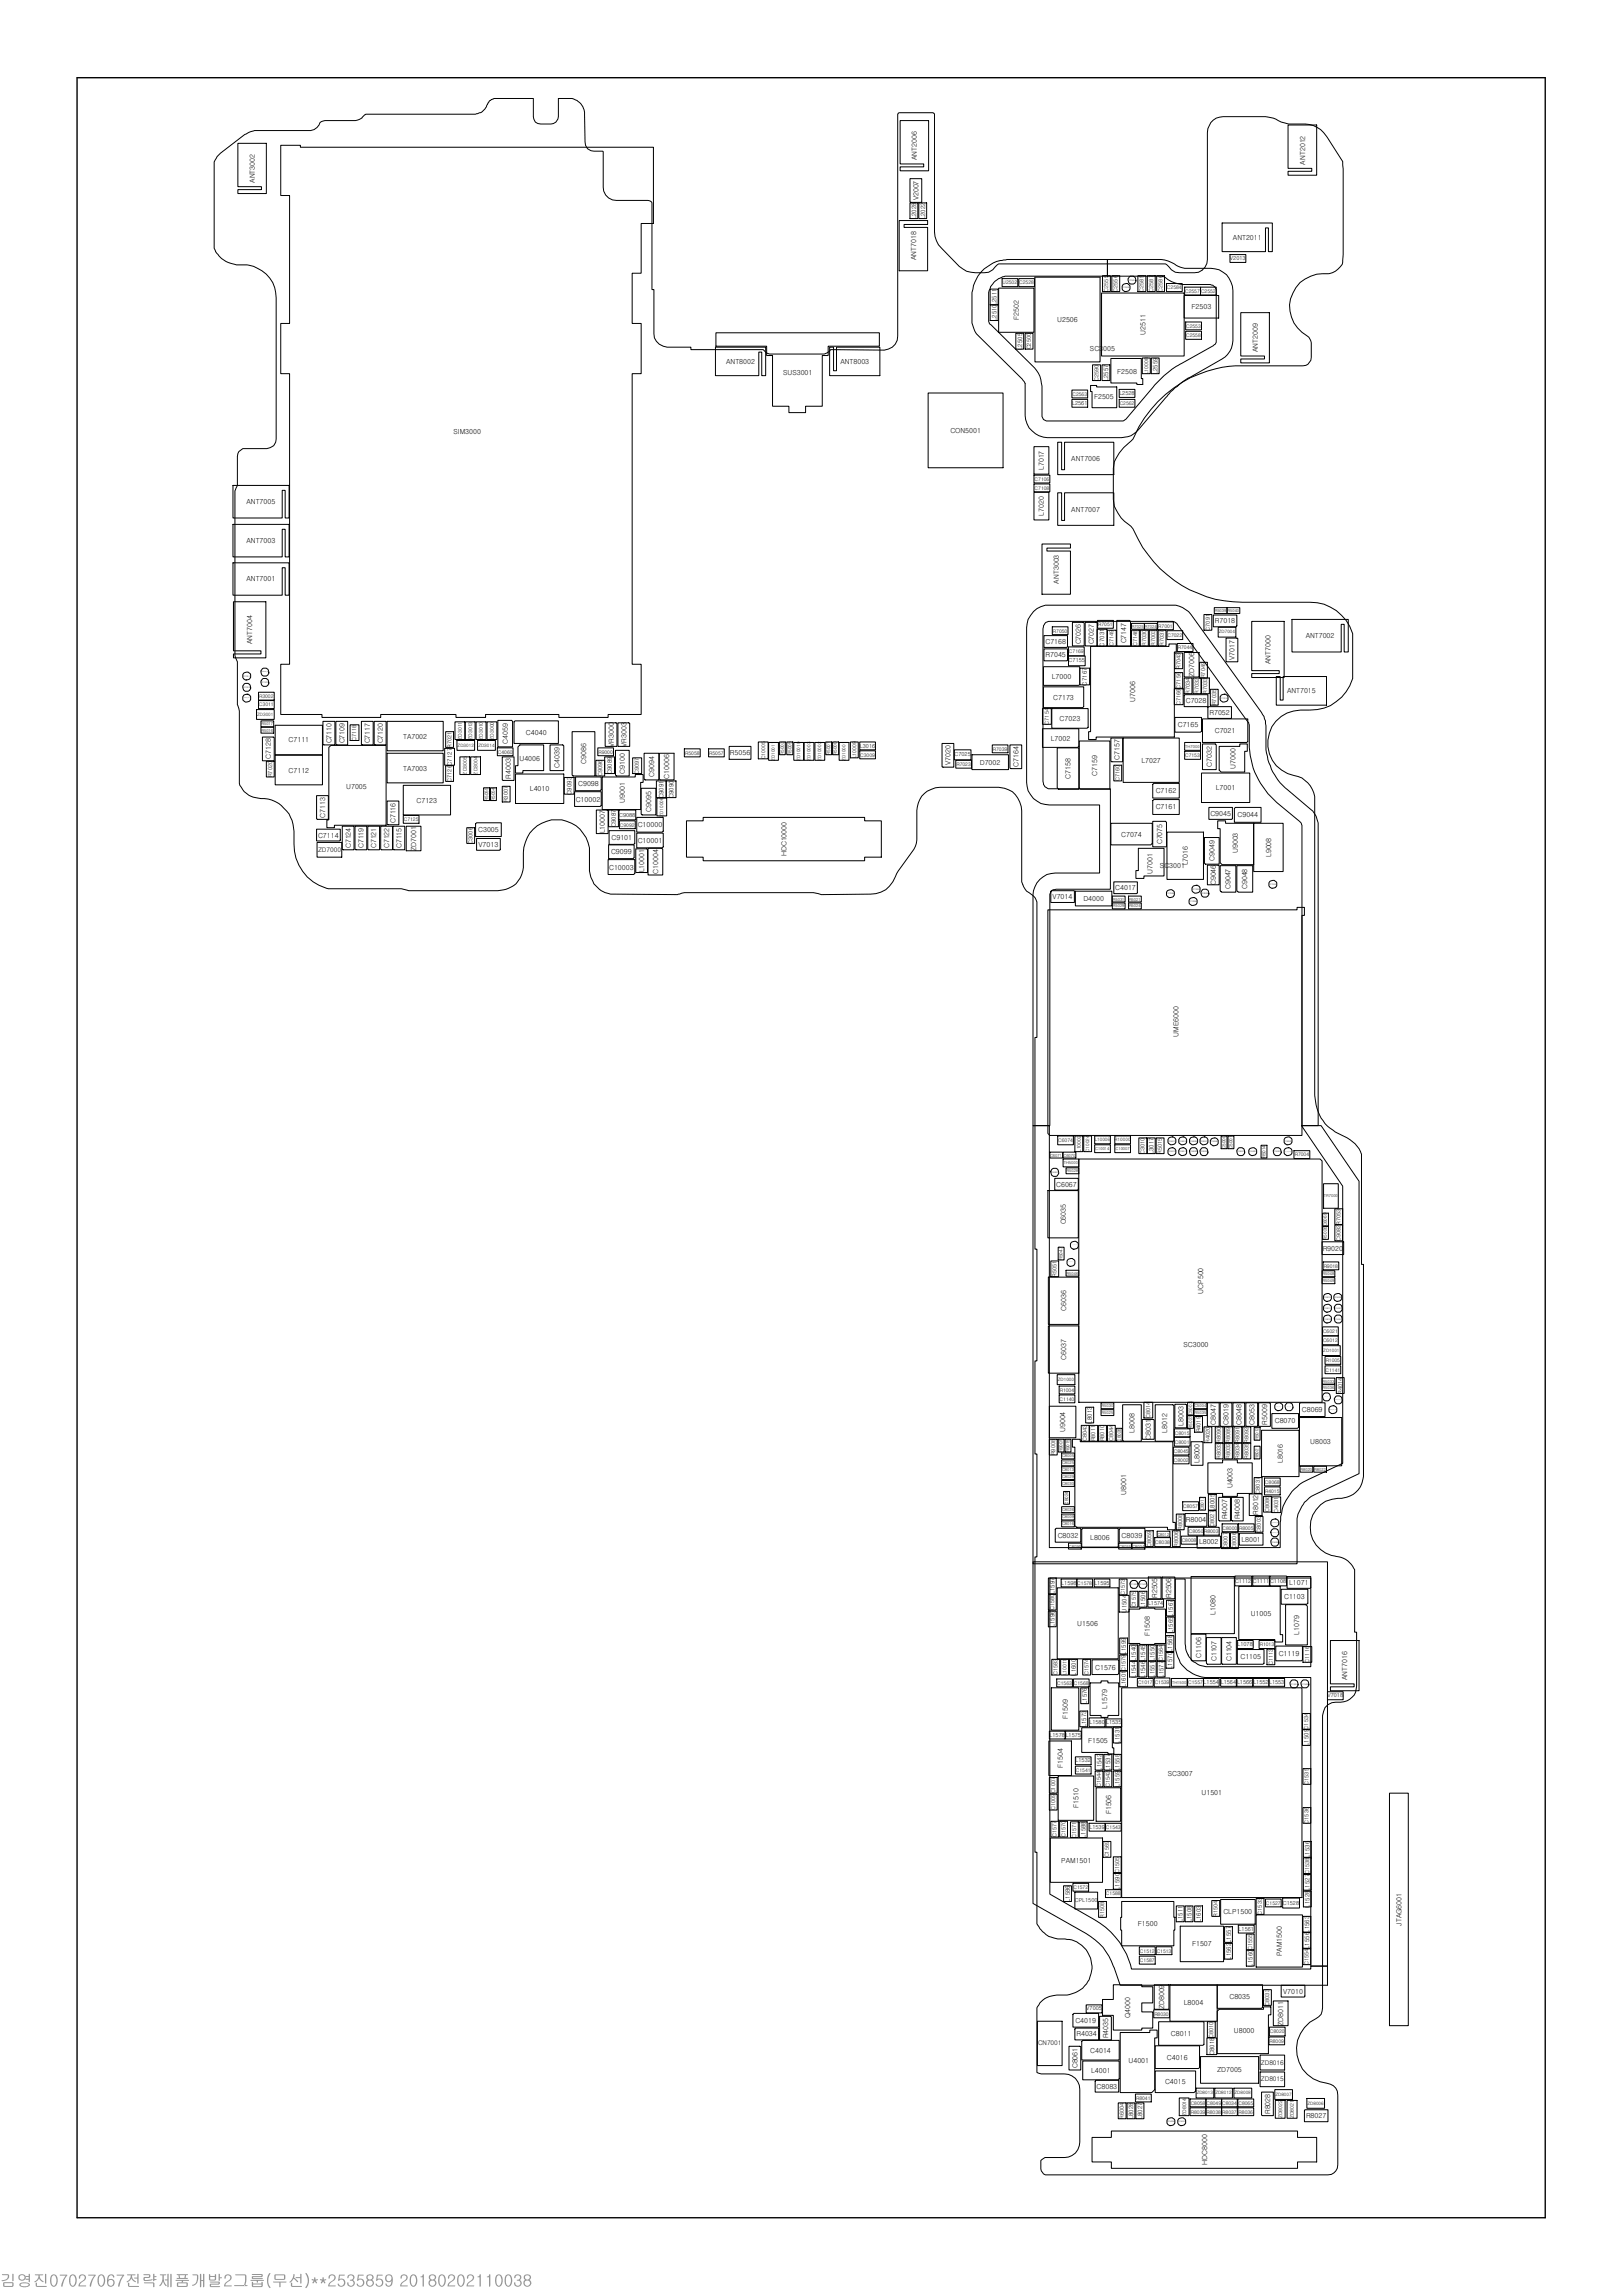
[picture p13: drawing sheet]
<svg xmlns="http://www.w3.org/2000/svg" width="210mm" height="297mm" viewBox="0 0 210 297" stroke-linecap="round" stroke-linejoin="round" font-family="sans-serif">
<defs><g id="words">
<g font-size=".9">
<text x="33" y="23.7" transform="rotate(-90 33 23.7)">ANT3002</text>
<text x="118.6" y="20.7" transform="rotate(-90 118.6 20.7)">ANT2006</text>
<text x="168.8" y="21.3" transform="rotate(-90 168.8 21.3)">ANT2012</text>
<text x="118.8" y="25.9" transform="rotate(-90 118.8 25.9)">V2007</text>
<text x="118.5" y="33.7" transform="rotate(-90 118.5 33.7)">ANT7018</text>
<text x="159.5" y="31">ANT2011</text>
<text x="131.8" y="41.4" transform="rotate(-90 131.8 41.4)">F2502</text>
<text x="136.8" y="41.7">U2506</text>
<text x="154.2" y="40">F2503</text>
<text x="94" y="47.1">ANT8002</text>
<text x="108.7" y="47.1">ANT8003</text>
<text x="141" y="45.4">SC3005</text>
<text x="148.2" y="43.3" transform="rotate(-90 148.2 43.3)">U2511</text>
<text x="162.7" y="45.6" transform="rotate(-90 162.7 45.6)">ANT2009</text>
<text x="101.3" y="48.5">SUS3001</text>
<text x="141.5" y="51.6">F2505</text>
<text x="144.5" y="48.3">F2508</text>
<text x="58.7" y="56.1">SIM3000</text>
<text x="123" y="56">CON5001</text>
<text x="138.6" y="59.6">ANT7006</text>
<text x="31.9" y="65.2">ANT7005</text>
<text x="135.1" y="60.8" transform="rotate(-90 135.1 60.8)">L7017</text>
<text x="31.9" y="70.3">ANT7003</text>
<text x="135.1" y="66.7" transform="rotate(-90 135.1 66.7)">L7020</text>
<text x="138.6" y="66.2">ANT7007</text>
<text x="31.9" y="75.2">ANT7001</text>
<text x="137" y="75.5" transform="rotate(-90 137 75.5)">ANT3003</text>
<text x="32.6" y="83.4" transform="rotate(-90 32.6 83.4)">ANT7004</text>
<text x="135.3" y="83.3">C7168</text>
<text x="139.8" y="83.4" transform="rotate(-90 139.8 83.4)">C7026</text>
<text x="141.5" y="83.4" transform="rotate(-90 141.5 83.4)">C7027</text>
<text x="145.7" y="83.2" transform="rotate(-90 145.7 83.2)">C7147</text>
<text x="157.2" y="80.6">R7018</text>
<text x="168.9" y="82.5">ANT7002</text>
<text x="135.3" y="85">R7045</text>
<text x="136.1" y="87.8">L7000</text>
<text x="154.5" y="87.6" transform="rotate(-90 154.5 87.6)">ZD7006</text>
<text x="159.7" y="85.4" transform="rotate(-90 159.7 85.4)">V7017</text>
<text x="164.4" y="85.9" transform="rotate(-90 164.4 85.9)">ANT7000</text>
<text x="166.5" y="89.7">ANT7015</text>
<text x="52.2" y="95.5">TA7002</text>
<text x="68.1" y="95">C4040</text>
<text x="136" y="95.8">L7002</text>
<text x="136.3" y="90.5">C7173</text>
<text x="137.1" y="93.3">C7023</text>
<text x="146.9" y="90.8" transform="rotate(-90 146.9 90.8)">U7006</text>
<text x="152.4" y="94.1">C7165</text>
<text x="153.4" y="91">C7028</text>
<text x="156.5" y="92.5">R7052</text>
<text x="157.2" y="94.8">C7021</text>
<text x="35.1" y="98.2" transform="rotate(-90 35.1 98.2)">C7128</text>
<text x="37.3" y="96.1">C7111</text>
<text x="37.3" y="99.9">C7112</text>
<text x="42.9" y="96.2" transform="rotate(-90 42.9 96.2)">C7110</text>
<text x="44.6" y="96.2" transform="rotate(-90 44.6 96.2)">C7109</text>
<text x="47.9" y="96.2" transform="rotate(-90 47.9 96.2)">C7117</text>
<text x="49.5" y="96.2" transform="rotate(-90 49.5 96.2)">C7120</text>
<text x="52.2" y="99.7">TA7003</text>
<text x="65.7" y="96.2" transform="rotate(-90 65.7 96.2)">C4059</text>
<text x="66.1" y="100.8" transform="rotate(-90 66.1 100.8)">R4003</text>
<text x="67.2" y="98.5">U4006</text>
<text x="72.4" y="99.4" transform="rotate(-90 72.4 99.4)">C4039</text>
<text x="74.8" y="101.7">C9098</text>
<text x="75.8" y="98.8" transform="rotate(-90 75.8 98.8)">C9086</text>
<text x="79.4" y="96.6" transform="rotate(-90 79.4 96.6)">VR3000</text>
<text x="80.9" y="100.1" transform="rotate(-90 80.9 100.1)">C9100</text>
<text x="81" y="96.6" transform="rotate(-90 81 96.6)">VR3003</text>
<text x="84.6" y="100.5" transform="rotate(-90 84.6 100.5)">C9094</text>
<text x="86.6" y="100.8" transform="rotate(-90 86.6 100.8)">C10006</text>
<text x="94.4" y="97.7">R5056</text>
<text x="123" y="99" transform="rotate(-90 123 99)">V7020</text>
<text x="126.8" y="98.9">D7002</text>
<text x="131.8" y="99.3" transform="rotate(-90 131.8 99.3)">C7164</text>
<text x="138.5" y="100.8" transform="rotate(-90 138.5 100.8)">C7158</text>
<text x="141.9" y="100.3" transform="rotate(-90 141.9 100.3)">C7159</text>
<text x="144.8" y="98.3" transform="rotate(-90 144.8 98.3)">C7157</text>
<text x="147.7" y="98.7">L7027</text>
<text x="156.8" y="99.3" transform="rotate(-90 156.8 99.3)">C7032</text>
<text x="159.9" y="99.4" transform="rotate(-90 159.9 99.4)">U7000</text>
<text x="42.1" y="105.8" transform="rotate(-90 42.1 105.8)">C7113</text>
<text x="44.8" y="102">U7005</text>
<text x="51.2" y="106.5" transform="rotate(-90 51.2 106.5)">C7116</text>
<text x="53.9" y="103.8">C7123</text>
<text x="61.9" y="107.7">C3005</text>
<text x="68.6" y="102.4">L4010</text>
<text x="74.5" y="103.7">C10002</text>
<text x="78.3" y="107.8" transform="rotate(-90 78.3 107.8)">L10007</text>
<text x="80.9" y="103.8" transform="rotate(-90 80.9 103.8)">U9001</text>
<text x="82.5" y="107">C10000</text>
<text x="84.2" y="105" transform="rotate(-90 84.2 105)">C9095</text>
<text x="149.5" y="104.7">C7161</text>
<text x="149.5" y="102.6">C7162</text>
<text x="156.6" y="105.6">C9045</text>
<text x="157.3" y="102.2">L7001</text>
<text x="160.1" y="105.7">C9044</text>
<text x="41.1" y="108.4">C7114</text>
<text x="45.4" y="109.7" transform="rotate(-90 45.4 109.7)">C7124</text>
<text x="47" y="109.7" transform="rotate(-90 47 109.7)">C7119</text>
<text x="48.7" y="109.7" transform="rotate(-90 48.7 109.7)">C7121</text>
<text x="50.4" y="109.7" transform="rotate(-90 50.4 109.7)">C7122</text>
<text x="51.9" y="109.7" transform="rotate(-90 51.9 109.7)">C7115</text>
<text x="53.8" y="110.1" transform="rotate(-90 53.8 110.1)">ZD7001</text>
<text x="61.9" y="109.6">V7013</text>
<text x="78.8" y="112.5">C10003</text>
<text x="79.1" y="110.5">C9099</text>
<text x="79.1" y="108.7">C9101</text>
<text x="82.5" y="109">C10001</text>
<text x="83.4" y="112.9" transform="rotate(-90 83.4 112.9)">L10001</text>
<text x="85.1" y="113.1" transform="rotate(-90 85.1 113.1)">C10004</text>
<text x="101.7" y="110.8" transform="rotate(-90 101.7 110.8)">HDC10000</text>
<text x="145.1" y="108.2">C7074</text>
<text x="149.1" y="113.1" transform="rotate(-90 149.1 113.1)">U7001</text>
<text x="150.1" y="112.2">SC3001</text>
<text x="150.4" y="109.2" transform="rotate(-90 150.4 109.2)">C7075</text>
<text x="153.7" y="112" transform="rotate(-90 153.7 112)">L7016</text>
<text x="160.2" y="110.4" transform="rotate(-90 160.2 110.4)">U9003</text>
<text x="164.4" y="110.9" transform="rotate(-90 164.4 110.9)">L9008</text>
<text x="136.2" y="116.3">V7014</text>
<text x="140.2" y="116.6">D4000</text>
<text x="144.3" y="115.2">C4017</text>
<text x="157.3" y="114.5" transform="rotate(-90 157.3 114.5)">C9046 C9049</text>
<text x="159.2" y="115" transform="rotate(-90 159.2 115)">C9047</text>
<text x="161.4" y="115" transform="rotate(-90 161.4 115)">C9048</text>
<text x="152.5" y="134.2" transform="rotate(-90 152.5 134.2)">UME6000</text>
<text x="136.7" y="153.5">C6067</text>
<text x="137.9" y="158.4" transform="rotate(-90 137.9 158.4)">C6035</text>
<text x="171.1" y="161.8">R9020</text>
<text x="155.7" y="167.4" transform="rotate(-90 155.7 167.4)">UCP500</text>
<text x="137.9" y="169.6" transform="rotate(-90 137.9 169.6)">C6036</text>
<text x="137.9" y="175.9" transform="rotate(-90 137.9 175.9)">C6037</text>
<text x="153.1" y="174.3">SC3000</text>
<text x="137.8" y="185.3" transform="rotate(-90 137.8 185.3)">U9004</text>
<text x="146.8" y="185.4" transform="rotate(-90 146.8 185.4)">L8008</text>
<text x="151" y="185.4" transform="rotate(-90 151 185.4)">L8012</text>
<text x="153.1" y="184.5" transform="rotate(-90 153.1 184.5)">L8003</text>
<text x="157.3" y="184.3" transform="rotate(-90 157.3 184.3)">C8047</text>
<text x="159" y="184.3" transform="rotate(-90 159 184.3)">C8019</text>
<text x="160.6" y="184.3" transform="rotate(-90 160.6 184.3)">C8048</text>
<text x="162.3" y="184.3" transform="rotate(-90 162.3 184.3)">C8053</text>
<text x="163.9" y="184.3" transform="rotate(-90 163.9 184.3)">R5009</text>
<text x="164.9" y="184.1">C8070</text>
<text x="168.4" y="182.7">C8069</text>
<text x="148.9" y="186.2" transform="rotate(-90 148.9 186.2)">C8031</text>
<text x="155.2" y="189.3" transform="rotate(-90 155.2 189.3)">L8000</text>
<text x="166" y="189.3" transform="rotate(-90 166 189.3)">L8016</text>
<text x="169.5" y="186.8">U8003</text>
<text x="145.7" y="193.4" transform="rotate(-90 145.7 193.4)">U8001</text>
<text x="153.4" y="197">R8004</text>
<text x="158.8" y="196.6" transform="rotate(-90 158.8 196.6)">R4007</text>
<text x="159.5" y="192.6" transform="rotate(-90 159.5 192.6)">U4003</text>
<text x="160.4" y="196.6" transform="rotate(-90 160.4 196.6)">R4008</text>
<text x="162.8" y="196" transform="rotate(-90 162.8 196)">R8012</text>
<text x="136.8" y="198.9">C8032</text>
<text x="141.1" y="199.2">L8006</text>
<text x="145.1" y="198.9">C8039</text>
<text x="155.1" y="199.8">L8002</text>
<text x="160.6" y="199.4">L8001</text>
<text x="149.7" y="206.7" transform="rotate(-90 149.7 206.7)">R2505</text>
<text x="151.5" y="206.7" transform="rotate(-90 151.5 206.7)">R2506</text>
<text x="157.2" y="208.9" transform="rotate(-90 157.2 208.9)">L1080</text>
<text x="161.8" y="209.1">U1005</text>
<text x="166.1" y="206.9">C1103</text>
<text x="166.8" y="205">L1071</text>
<text x="139.4" y="210.3">U1506</text>
<text x="148.8" y="211.7" transform="rotate(-90 148.8 211.7)">F1508</text>
<text x="155.4" y="214.5" transform="rotate(-90 155.4 214.5)">C1106</text>
<text x="157.4" y="214.9" transform="rotate(-90 157.4 214.9)">C1107</text>
<text x="159.3" y="214.9" transform="rotate(-90 159.3 214.9)">C1104</text>
<text x="160.5" y="214.7">C1105</text>
<text x="165.4" y="214.2">C1119</text>
<text x="168.1" y="211.5" transform="rotate(-90 168.1 211.5)">L1079</text>
<text x="141.7" y="216">C1576</text>
<text x="143.2" y="221.1" transform="rotate(-90 143.2 221.1)">L1579</text>
<text x="174.3" y="217.4" transform="rotate(-90 174.3 217.4)">ANT7016</text>
<text x="138.1" y="222.4" transform="rotate(-90 138.1 222.4)">F1509</text>
<text x="140.8" y="225.5">F1505</text>
<text x="137.5" y="228.7" transform="rotate(-90 137.5 228.7)">F1504</text>
<text x="139.5" y="233.9" transform="rotate(-90 139.5 233.9)">F1510</text>
<text x="151.1" y="229.8">SC3007</text>
<text x="155.4" y="232.2">U1501</text>
<text x="143.7" y="234.7" transform="rotate(-90 143.7 234.7)">F1506</text>
<text x="137.3" y="241">PAM1501</text>
<text x="147.2" y="249.2">F1500</text>
<text x="154.2" y="251.8">F1507</text>
<text x="158.3" y="247.7">CLP1500</text>
<text x="181.3" y="249.2" transform="rotate(-90 181.3 249.2)">JTAG6001</text>
<text x="165.8" y="253" transform="rotate(-90 165.8 253)">PAM1500</text>
<text x="166" y="257.9">V7010</text>
<text x="139.1" y="261.7">C4019</text>
<text x="139.3" y="263.5">R4034</text>
<text x="143.4" y="263.7" transform="rotate(-90 143.4 263.7)">R4035</text>
<text x="146.2" y="261.1" transform="rotate(-90 146.2 261.1)">Q4000</text>
<text x="150.6" y="260" transform="rotate(-90 150.6 260)">ZD8009</text>
<text x="151.5" y="263.4">C8011</text>
<text x="153.2" y="259.4">L8004</text>
<text x="159.1" y="258.6">C8035</text>
<text x="159.6" y="263">U8000</text>
<text x="166" y="262.1" transform="rotate(-90 166 262.1)">ZD8011</text>
<text x="139.4" y="267.6" transform="rotate(-90 139.4 267.6)">C8061</text>
<text x="141.1" y="265.6">C4014</text>
<text x="141.2" y="268.2">L4001</text>
<text x="146" y="267">U4001</text>
<text x="150.7" y="269.6">C4015</text>
<text x="151" y="266.4">C4016</text>
<text x="157.5" y="268.1">ZD7005</text>
<text x="141.9" y="270.2">C8083</text>
<text x="164.3" y="273.5" transform="rotate(-90 164.3 273.5)">R8028</text>
<text x="169" y="274">R8027</text>
<text x="156.2" y="280.1" transform="rotate(-90 156.2 280.1)">HDC8000</text>
</g>
<g font-size=".8">
<text x="118.5" y="28.4" transform="rotate(-90 118.5 28.4)">L2028</text>
<text x="119.7" y="28.4" transform="rotate(-90 119.7 28.4)">L2022</text>
<text x="128.9" y="41.6" transform="rotate(-90 128.9 41.6)">L2510L2511</text>
<text x="132.2" y="45.3" transform="rotate(-90 132.2 45.3)">L2505</text>
<text x="143.4" y="49.3" transform="rotate(-90 143.4 49.3)">L2557</text>
<text x="149.8" y="48.4" transform="rotate(-90 149.8 48.4)">L2559</text>
<text x="142.9" y="83.7" transform="rotate(-90 142.9 83.7)">C7031</text>
<text x="140.6" y="88.7" transform="rotate(-90 140.6 88.7)">C7167</text>
<text x="79.2" y="100.2" transform="rotate(-90 79.2 100.2)">C9089</text>
<text x="73.9" y="102.8" transform="rotate(-90 73.9 102.8)">C9093</text>
<text x="79.7" y="107" transform="rotate(-90 79.7 107)">C9087</text>
<text x="85.9" y="103.3" transform="rotate(-90 85.9 103.3)">C9091</text>
<text x="87.1" y="103.3" transform="rotate(-90 87.1 103.3)">C9090</text>
<text x="41.1" y="110.2">ZD7000</text>
<text x="149.2" y="149.3" transform="rotate(-90 149.2 149.3)">L3017</text>
<text x="141.3" y="184.2" transform="rotate(-90 141.3 184.2)">L8013</text>
<text x="145.7" y="208.6" transform="rotate(-90 145.7 208.6)">U1504</text>
<text x="148.1" y="208" transform="rotate(-90 148.1 208)">L1506</text>
<text x="136.4" y="210.5" transform="rotate(-90 136.4 210.5)">L1596C1580L1597</text>
<text x="151.7" y="215.9" transform="rotate(-90 151.7 215.9)">L1570L1568 L1565L1567</text>
<text x="139.2" y="216.8" transform="rotate(-90 139.2 216.8)">L1600</text>
<text x="140.6" y="220.5" transform="rotate(-90 140.6 220.5)">L1576</text>
<text x="145.7" y="218.3" transform="rotate(-90 145.7 218.3)">L1601C1579L1599</text>
<text x="146.9" y="217" transform="rotate(-90 146.9 217)">L1544L1540</text>
<text x="148.1" y="217" transform="rotate(-90 148.1 217)">L1546L1545</text>
<text x="149.4" y="217" transform="rotate(-90 149.4 217)">L1551L1550</text>
<text x="150.5" y="217" transform="rotate(-90 150.5 217)">L1577C1564</text>
<text x="140.5" y="223.5" transform="rotate(-90 140.5 223.5)">L1573</text>
<text x="144.8" y="225.6" transform="rotate(-90 144.8 225.6)">L1531</text>
<text x="169.3" y="225.9" transform="rotate(-90 169.3 225.9)">L1509C1534</text>
<text x="144.8" y="231.2" transform="rotate(-90 144.8 231.2)">L1559L1558</text>
<text x="140.4" y="237.8" transform="rotate(-90 140.4 237.8)">L1588</text>
<text x="144.8" y="244.5" transform="rotate(-90 144.8 244.5)">L1590C1505</text>
<text x="138.4" y="246.1" transform="rotate(-90 138.4 246.1)">L1586</text>
<text x="153" y="248.7" transform="rotate(-90 153 248.7)">L1511</text>
<text x="154.1" y="248.7" transform="rotate(-90 154.1 248.7)">L1508</text>
<text x="155.4" y="248.7" transform="rotate(-90 155.4 248.7)">L1603</text>
<text x="169.4" y="246.8" transform="rotate(-90 169.4 246.8)">L1528L1527C1538L1536</text>
<text x="159.2" y="253.5" transform="rotate(-90 159.2 253.5)">L1562L1557</text>
<text x="162.1" y="254.4" transform="rotate(-90 162.1 254.4)">L1560C1555</text>
<text x="134.3" y="264.6">CN7001</text>
<text x="157.1" y="265.9" transform="rotate(-90 157.1 265.9)">C8018C8010</text>
<text x="163.1" y="269.3">ZD8015</text>
<text x="163.1" y="267.1">ZD8016</text>
<text x="146.6" y="274.2" transform="rotate(-90 146.6 274.2)">L8028</text>
<text x="147.8" y="274.2" transform="rotate(-90 147.8 274.2)">L8027</text>
</g>
<g font-size=".7">
<text x="159.1" y="33.7">V2013</text>
<text x="143.4" y="37.7" transform="rotate(-90 143.4 37.7)">C2555</text>
<text x="144.6" y="37.7" transform="rotate(-90 144.6 37.7)">C2556</text>
<text x="148" y="37.7" transform="rotate(-90 148 37.7)">C2585</text>
<text x="149.2" y="37.7" transform="rotate(-90 149.2 37.7)">C2587</text>
<text x="150.4" y="37.7" transform="rotate(-90 150.4 37.7)">C2586</text>
<text x="133.4" y="45.2" transform="rotate(-90 133.4 45.2)">C2500</text>
<text x="138.7" y="52.4">L2561</text>
<text x="142.1" y="49.3" transform="rotate(-90 142.1 49.3)">C2590</text>
<text x="144.8" y="51.1">L2528</text>
<text x="144.1" y="83.6" transform="rotate(-90 144.1 83.6)">C7149</text>
<text x="147.1" y="83.6" transform="rotate(-90 147.1 83.6)">C7148</text>
<text x="148.3" y="83.6" transform="rotate(-90 148.3 83.6)">R7030</text>
<text x="149.4" y="83.6" transform="rotate(-90 149.4 83.6)">R7003</text>
<text x="150.6" y="83.6" transform="rotate(-90 150.6 83.6)">R7037</text>
<text x="156.5" y="81.6" transform="rotate(-90 156.5 81.6)">C7091</text>
<text x="138.3" y="85.7">C7155</text>
<text x="153.9" y="89.8" transform="rotate(-90 153.9 89.8)">R7034</text>
<text x="155.1" y="89.8" transform="rotate(-90 155.1 89.8)">R7032</text>
<text x="155.9" y="87.7" transform="rotate(-90 155.9 87.7)">R7049</text>
<text x="156.2" y="89.8" transform="rotate(-90 156.2 89.8)">R7033</text>
<text x="46.1" y="95.8" transform="rotate(-90 46.1 95.8)">C7118</text>
<text x="135.7" y="93.7" transform="rotate(-90 135.7 93.7)">C7154</text>
<text x="152.7" y="91.2" transform="rotate(-90 152.7 91.2)">C7166C7156 R7043</text>
<text x="157.3" y="91.2" transform="rotate(-90 157.3 91.2)">R7035</text>
<text x="35.2" y="100.5" transform="rotate(-90 35.2 100.5)">R7020</text>
<text x="58.4" y="101.1" transform="rotate(-90 58.4 101.1)">C7126C7127R7021</text>
<text x="77.9" y="100.4" transform="rotate(-90 77.9 100.4)">C9096</text>
<text x="82.7" y="100.1" transform="rotate(-90 82.7 100.1)">C9097</text>
<text x="111.3" y="96.7">L3016</text>
<text x="123.5" y="97.9">C7025</text>
<text x="144.8" y="101.1" transform="rotate(-90 144.8 101.1)">C7160</text>
<text x="65.7" y="103.8" transform="rotate(-90 65.7 103.8)">R3007</text>
<text x="80.1" y="105.6">C9088</text>
<text x="61.1" y="109.2" transform="rotate(-90 61.1 109.2)">C3006</text>
<text x="148.1" y="149.3" transform="rotate(-90 148.1 149.3)">C3010</text>
<text x="150.3" y="149.3" transform="rotate(-90 150.3 149.3)">R5015</text>
<text x="173.4" y="160.6" transform="rotate(-90 173.4 160.6)">C9082R7053</text>
<text x="136.7" y="165.2" transform="rotate(-90 136.7 165.2)">R5051</text>
<text x="148.8" y="183.5" transform="rotate(-90 148.8 183.5)">C8014</text>
<text x="155.3" y="185.3" transform="rotate(-90 155.3 185.3)">R4019</text>
<text x="173.6" y="180.3" transform="rotate(-90 173.6 180.3)">R4014</text>
<text x="136.5" y="188.3" transform="rotate(-90 136.5 188.3)">R9008</text>
<text x="140.6" y="186.5" transform="rotate(-90 140.6 186.5)">C8043</text>
<text x="141.7" y="186.5" transform="rotate(-90 141.7 186.5)">R8011</text>
<text x="142.9" y="186.5" transform="rotate(-90 142.9 186.5)">R8010</text>
<text x="144" y="186.5" transform="rotate(-90 144 186.5)">C8044</text>
<text x="156.5" y="186.6" transform="rotate(-90 156.5 186.6)">R4020</text>
<text x="158" y="188.8" transform="rotate(-90 158 188.8)">R8033R8090</text>
<text x="159.2" y="188.8" transform="rotate(-90 159.2 188.8)">R8032R8089</text>
<text x="160.4" y="188.8" transform="rotate(-90 160.4 188.8)">R8034R8091</text>
<text x="161.5" y="188.8" transform="rotate(-90 161.5 188.8)">R8035R8092</text>
<text x="152.9" y="197.9" transform="rotate(-90 152.9 197.9)">R8008</text>
<text x="157.1" y="197.5" transform="rotate(-90 157.1 197.5)">C8027L8005</text>
<text x="163" y="193.2" transform="rotate(-90 163 193.2)">C8037</text>
<text x="164.2" y="195.7" transform="rotate(-90 164.2 195.7)">C8086</text>
<text x="165.4" y="195.7" transform="rotate(-90 165.4 195.7)">C4031</text>
<text x="148.9" y="200.1" transform="rotate(-90 148.9 200.1)">C8059</text>
<text x="152.4" y="200.1" transform="rotate(-90 152.4 200.1)">R8006</text>
<text x="158.8" y="200.4" transform="rotate(-90 158.8 200.4)">C8007</text>
<text x="159.9" y="200.4" transform="rotate(-90 159.9 200.4)">C8006</text>
<text x="163.1" y="198.3" transform="rotate(-90 163.1 198.3)">C8003</text>
<text x="137.3" y="205">L1598C1578 L1595</text>
<text x="145.5" y="206.4" transform="rotate(-90 145.5 206.4)">C1573</text>
<text x="146.9" y="208" transform="rotate(-90 146.9 208)">C1575</text>
<text x="148.5" y="207.6">L1574</text>
<text x="159.8" y="204.7">C1112 C1111C1108</text>
<text x="160.1" y="213">L1078</text>
<text x="164.7" y="215.4" transform="rotate(-90 164.7 215.4)">C1113</text>
<text x="169.4" y="215.1" transform="rotate(-90 169.4 215.1)">C1116</text>
<text x="136.8" y="216.7" transform="rotate(-90 136.8 216.7)">C1583</text>
<text x="140.8" y="216.7" transform="rotate(-90 140.8 216.7)">C1574</text>
<text x="171.7" y="219.6">V7018</text>
<text x="135.8" y="224.7">L1578L1575</text>
<text x="140.9" y="223">L1580 L1535</text>
<text x="139.1" y="228">L1532</text>
<text x="142.4" y="231.2" transform="rotate(-90 142.4 231.2)">C1544L1542</text>
<text x="143.6" y="231.2" transform="rotate(-90 143.6 231.2)">C1542L1537</text>
<text x="169.3" y="230.9" transform="rotate(-90 169.3 230.9)">C1535</text>
<text x="136.5" y="234.2" transform="rotate(-90 136.5 234.2)">C1009C1007</text>
<text x="136.7" y="237.7" transform="rotate(-90 136.7 237.7)">C1577</text>
<text x="137.8" y="237.7" transform="rotate(-90 137.8 237.7)">C1570</text>
<text x="139.2" y="237.8" transform="rotate(-90 139.2 237.8)">C1571</text>
<text x="140.9" y="236.6">L1539 C1543</text>
<text x="169.3" y="235.9" transform="rotate(-90 169.3 235.9)">C1536</text>
<text x="143.4" y="240.3" transform="rotate(-90 143.4 240.3)">C1569</text>
<text x="139.1" y="246.1">CPL1500</text>
<text x="142.9" y="248.1" transform="rotate(-90 142.9 248.1)">R1508</text>
<text x="157.5" y="247.9" transform="rotate(-90 157.5 247.9)">R1504</text>
<text x="160.3" y="249.8">L1561</text>
<text x="163.3" y="247.7" transform="rotate(-90 163.3 247.7)">C1533</text>
<text x="169.3" y="254.2" transform="rotate(-90 169.3 254.2)">C1554L1556L1563</text>
<text x="140.5" y="260.1">V7005</text>
<text x="164.2" y="259.5" transform="rotate(-90 164.2 259.5)">C8033</text>
<text x="145.4" y="274.1" transform="rotate(-90 145.4 274.1)">R6004</text>
</g>
<g font-size=".6">
<text x="129.7" y="36.8">U2502 C2528</text>
<text x="151" y="37.4">C2584</text>
<text x="153.3" y="37.9">C2557 C2552</text>
<text x="153.5" y="42.4">C2553</text>
<text x="153.5" y="43.6">C2558</text>
<text x="138.7" y="51.2">C2563</text>
<text x="144.9" y="52.4">C2562</text>
<text x="148.6" y="48.4" transform="rotate(-90 148.6 48.4)">L10008</text>
<text x="133.9" y="62.2">C7106</text>
<text x="133.9" y="63.4">C7108</text>
<text x="136.2" y="81.8">R7050</text>
<text x="142.1" y="81">R7051</text>
<text x="149.9" y="81.2">R7001</text>
<text x="151" y="82.4">C7022</text>
<text x="152.4" y="84">R7044</text>
<text x="157.7" y="82">ZD7004</text>
<text x="138.3" y="84.5">C7169</text>
<text x="33.3" y="92.6">ZD3001</text>
<text x="33.5" y="91.4">C3011</text>
<text x="33.5" y="90.3">R3002</text>
<text x="59.8" y="95.7" transform="rotate(-90 59.8 95.7)">ZD3011</text>
<text x="61.1" y="95.7" transform="rotate(-90 61.1 95.7)">ZD3013</text>
<text x="62.5" y="95.7" transform="rotate(-90 62.5 95.7)">ZD3010</text>
<text x="63.9" y="95.7" transform="rotate(-90 63.9 95.7)">ZD3000</text>
<text x="59.2" y="96.6">ZD3012</text>
<text x="60.4" y="100.2" transform="rotate(-90 60.4 100.2)">ZD3005</text>
<text x="61.8" y="100.2" transform="rotate(-90 61.8 100.2)">ZD3004</text>
<text x="61.9" y="96.6">ZD3014</text>
<text x="64.4" y="97.5">C4060</text>
<text x="77.4" y="97.5">R9000</text>
<text x="88.6" y="97.6">R5058</text>
<text x="91.8" y="97.6">R5057</text>
<text x="99" y="98.2" transform="rotate(-90 99 98.2)">C10005</text>
<text x="100.3" y="98.4" transform="rotate(-90 100.3 98.4)">ZD10011</text>
<text x="101.4" y="97.7" transform="rotate(-90 101.4 97.7)">R5003</text>
<text x="102.4" y="97.7" transform="rotate(-90 102.4 97.7)">R5005</text>
<text x="103.5" y="98.4" transform="rotate(-90 103.5 98.4)">ZD10010</text>
<text x="104.9" y="98.4" transform="rotate(-90 104.9 98.4)">ZD10003</text>
<text x="106.3" y="98.4" transform="rotate(-90 106.3 98.4)">ZD10002</text>
<text x="107.4" y="97.7" transform="rotate(-90 107.4 97.7)">R5001</text>
<text x="108.3" y="97.7" transform="rotate(-90 108.3 97.7)">R5000</text>
<text x="109.4" y="98.4" transform="rotate(-90 109.4 98.4)">ZD10001</text>
<text x="110.8" y="98.1" transform="rotate(-90 110.8 98.1)">L10009</text>
<text x="111.3" y="97.9">C3009</text>
<text x="123.7" y="99.1">R7023</text>
<text x="128.5" y="97.1">R7039</text>
<text x="153.3" y="97.9">C7153</text>
<text x="52.2" y="106.2">C7125</text>
<text x="63.1" y="103.6" transform="rotate(-90 63.1 103.6)">R5055</text>
<text x="64" y="103.6" transform="rotate(-90 64 103.6)">R5054</text>
<text x="80.2" y="106.9">C9092</text>
<text x="85.8" y="105.6" transform="rotate(-90 85.8 105.6)">ZD10006</text>
<text x="136.9" y="147.8">C6074</text>
<text x="139.8" y="149" transform="rotate(-90 139.8 149)">L10002</text>
<text x="140.9" y="149" transform="rotate(-90 140.9 149)">C10024</text>
<text x="141.6" y="147.6">L10006</text>
<text x="144.2" y="147.6">R10000</text>
<text x="158.6" y="148.7" transform="rotate(-90 158.6 148.7)">C5000</text>
<text x="159.4" y="148.7" transform="rotate(-90 159.4 148.7)">C5001</text>
<text x="163.7" y="149.9" transform="rotate(-90 163.7 149.9)">R5014</text>
<text x="167.5" y="149.6">R7004</text>
<text x="171.7" y="160.4" transform="rotate(-90 171.7 160.4)">R5026C6069</text>
<text x="137.5" y="163" transform="rotate(-90 137.5 163)">R5047</text>
<text x="171.3" y="164">R9018</text>
<text x="171.2" y="173.6">C6012</text>
<text x="171.2" y="172.5">C6021</text>
<text x="136.9" y="178.6">ZD1000</text>
<text x="171.2" y="174.9">ZD1001</text>
<text x="171.5" y="177.4">C1141</text>
<text x="171.5" y="176.2">R1005</text>
<text x="137.1" y="181.2">C1140</text>
<text x="137.1" y="180.1">R1004</text>
<text x="152" y="185.6">C8015</text>
<text x="154.2" y="184.8" transform="rotate(-90 154.2 184.8)">R5027C5003</text>
<text x="137.5" y="187.9" transform="rotate(-90 137.5 187.9)">R9007</text>
<text x="138.4" y="187.9" transform="rotate(-90 138.4 187.9)">R9015</text>
<text x="145" y="186.5" transform="rotate(-90 145 186.5)">C8028</text>
<text x="151.9" y="188">C8045</text>
<text x="151.9" y="189.1">C8002</text>
<text x="152" y="186.8">C8001</text>
<text x="162.8" y="188.8" transform="rotate(-90 162.8 188.8)">R8021</text>
<text x="162.8" y="186.4" transform="rotate(-90 162.8 186.4)">R5012</text>
<text x="163.7" y="192">C8068</text>
<text x="138.2" y="194.6" transform="rotate(-90 138.2 194.6)">C8024</text>
<text x="153.1" y="195.1">C8057</text>
<text x="155.8" y="195.4" transform="rotate(-90 155.8 195.4)">C8017</text>
<text x="158.2" y="197.9">C8000 R8005</text>
<text x="163.7" y="193.1">R4015</text>
<text x="149.5" y="199.7">C8038</text>
<text x="152.9" y="199.5">C8008</text>
<text x="153.8" y="198.3">C8050R8003</text>
<text x="163" y="213">R1013</text>
<text x="136.8" y="218">C1563 C1568</text>
<text x="138" y="216.7" transform="rotate(-90 138 216.7)">L10011</text>
<text x="147.2" y="217.9">C1017 C1539</text>
<text x="153.7" y="217.9">C1557L1554 L1564L1566 L1552L1553</text>
<text x="139.2" y="229.2">C1541</text>
<text x="138.9" y="244.4">C1572</text>
<text x="143.1" y="245.2">C1588</text>
<text x="163.8" y="246.4">C1527 C1528</text>
<text x="147.5" y="252.6">C1512 C1513</text>
<text x="147.5" y="253.8">C1587</text>
<text x="149.4" y="260.8">R8030</text>
<text x="164.3" y="263.1">C8020</text>
<text x="164.3" y="264.3">R8009</text>
<text x="147" y="271.7">R8041</text>
<text x="153.5" y="273.7" transform="rotate(-90 153.5 273.7)">ZD8014</text>
<text x="154.1" y="272.3">C8058 C8049 C8034 C8065</text>
<text x="154.1" y="273.4">R8039 R8038 R8037 R8036</text>
<text x="154.8" y="271">ZD8013 ZD8012 ZD8008</text>
<text x="165" y="271.1">ZD8007</text>
<text x="165.9" y="274" transform="rotate(-90 165.9 274)">ZD8022</text>
<text x="167.4" y="274" transform="rotate(-90 167.4 274)">ZD8021</text>
<text x="169.2" y="272.3">ZD8006</text>
</g>
<g font-size=".5">
<text x="146.5" y="81.2">R7025 R7024</text>
<text x="157.2" y="79.2">R5039 R5040</text>
<text x="33.8" y="94.7">R5016</text>
<text x="33.8" y="93.8">R5017</text>
<text x="153.4" y="96.8">TH7000</text>
<text x="144" y="117.4">R5029</text>
<text x="144" y="116.5">R5031</text>
<text x="146.1" y="116.5">R5021</text>
<text x="146.1" y="117.4">R5024</text>
<text x="135.9" y="149.6">C6071 C6070</text>
<text x="141.7" y="148.8">C10014</text>
<text x="144.3" y="148.8">C10007</text>
<text x="137.6" y="150.6">TH5000</text>
<text x="138" y="151.7">R5028</text>
<text x="171.3" y="154.9">TR7000</text>
<text x="138" y="164.9">R5046</text>
<text x="171.1" y="165">R5048</text>
<text x="171.1" y="165.9">R5049</text>
<text x="171.1" y="178.9">R5033</text>
<text x="171.1" y="179.7">R5036</text>
<text x="142.5" y="182.9">R5025</text>
<text x="142.5" y="182.1">R5030</text>
<text x="154.5" y="182.1">C5004</text>
<text x="154.6" y="182.9">R5035</text>
<text x="137.4" y="189.4">C8025</text>
<text x="137.4" y="191.2">C8029</text>
<text x="137.4" y="188.6">C8005</text>
<text x="137.4" y="190.3">C8013</text>
<text x="168.3" y="190.3">R8020 R8022</text>
<text x="137.4" y="196.4">C8009</text>
<text x="137.4" y="197.3">C8016</text>
<text x="137.4" y="195.5">C8026</text>
<text x="137.4" y="192.1">C8030</text>
<text x="138.3" y="200.2">C8056</text>
<text x="144.8" y="200.2">C8055 C8004</text>
<text x="149.8" y="198.7">C8012</text>
<text x="151.6" y="217.8">TH1500</text>
</g>
<g font-size=".3">
<text x="145.2" y="37.3">TP2500</text>
<text x="146" y="36.3">TP2501</text>
<text x="31.5" y="89">TP7010</text>
<text x="31.5" y="87.5">TP7011</text>
<text x="33.8" y="88.4">TP7012</text>
<text x="157.9" y="90.4">TP7015</text>
<text x="151" y="115.7">TP7006</text>
<text x="153.9" y="116.7">TP7008</text>
<text x="154.3" y="115.1">TP7009</text>
<text x="155.4" y="115.6">TP9000</text>
<text x="164.2" y="114.5">TP7004</text>
<text x="151.2" y="149.1">TP6012</text>
<text x="151.2" y="147.7">TP6013</text>
<text x="152.6" y="147.7">TP6010</text>
<text x="152.6" y="149.1">TP6011</text>
<text x="154" y="147.7">TP6008</text>
<text x="154" y="149.1">TP6009</text>
<text x="155.3" y="149.1">TP6000</text>
<text x="155.3" y="147.7">TP6001</text>
<text x="156.6" y="147.8">TP6006</text>
<text x="160.1" y="149.1">TP6007</text>
<text x="161.6" y="149.1">TP5002</text>
<text x="164.8" y="149.1">TP6005</text>
<text x="166.2" y="147.7">TP9003</text>
<text x="136" y="151.7">TP6003</text>
<text x="171.3" y="167.9">TP5012</text>
<text x="172.6" y="167.9">TP5009</text>
<text x="171.3" y="170.7">TP5010</text>
<text x="171.3" y="169.3">TP5011</text>
<text x="172.7" y="169.3">TP5003</text>
<text x="172.7" y="170.7">TP5004</text>
<text x="164.5" y="199.6">TP5006</text>
<text x="146.3" y="205.1">TP1503</text>
<text x="147.4" y="205.1">TP1502</text>
<text x="167" y="217.9">TP1501</text>
<text x="168.4" y="217.9">TP1500</text>
<text x="151" y="274.6">TP5008</text>
<text x="152.4" y="274.6">TP5007</text>
</g>
</g></defs>
<path d="M10 10.1h189.9v276.8h-189.9z" fill="none" stroke="#000" stroke-width=".18"/>
<g fill="none" stroke="#000" stroke-width=".13">
<path d="M30.8 18.5h3.7v6.5h-3.7v-.5h3v-.3h-3zM36.3 18.8h2.6v.2h45.6v9.9h-1.5v6.4h-1.2v6.5h1.2v6.5h-1.2v37.6h1.2v6.5h-4.3v.4h-6.4v-.4h-9.5v.4h-3.8v-.4h-9.7v.4h-7.6v-.4h-5.4v-6.5h1.2v-37.6h-1.2v-6.5h1.2v-16.5h-1.2zM116.5 15.6h3.6v6.5h-3.6v-.5h3v-.4h-3zM166.6 16.2h3.7v6.5h-3.7v-.5h3.1v-.4h-3.1zM28.3 20.1l3.4-2.7 .2-.1a2.7 2.7 0 0 1 1.6-.4h6.7l.4-.1 .7-.6a.76 .76 0 0 1 .7-.6h4l.8-.3 .5-.5h14a1.92 1.92 0 0 0 1.8-1.5 1.1 1.1 0 0 1 1.1-.6h4.8v2.4a.88 .88 0 0 0 1 .9h1.3l.6-.2 .3-.4v-.3v-2.4h1.6a1.99 1.99 0 0 1 1.8 2.1l.2 4 .2 .4 .5 .3 1.5 .1v4.6a1.68 1.68 0 0 0 1.8 1.7h4l.3 .1 .2 .2v11.3h.3v5.7a1.78 1.78 0 0 0 1.7 1.7h3.1v.3h9.3l.5 .5 .4 .1h6.7a1.28 1.28 0 0 0 1.2-.6l6.9 .1 .5-.1a1.68 1.68 0 0 0 1.2-1.7v-28.7l.2-.2h4.4l.2 .2 .1 15.8 .4 1.1 2.7 2.8a2.74 2.74 0 0 0 2.1 .8l1.7-.1 .5-.3 .8-.8h21.3a1.18 1.18 0 0 1 1.1 .8l.5 .3 .5 .1 2.5-.1a1.75 1.75 0 0 0 1.1-1.6l.1-17a2.02 2.02 0 0 1 1.9-1.5h5.5l1.4 .3a3.5 3.5 0 0 0 2.1 .6 4.9 4.9 0 0 1 3.7 .8l.8 .9 2 3.2 .1 12a2.15 2.15 0 0 1-2.3 2.5 4.3 4.3 0 0 0-4.5 3.2 4.3 4.3 0 0 0 2.3 5l.4 .7v1.9a1.19 1.19 0 0 1-1.1 1.1h-8.8a15.4 15.4 0 0 0-13.2 9.5l-.6 .5a4.6 4.6 0 0 0-2 3.3l.1 4.4a4.9 4.9 0 0 0 2.2 3.1l.5 .7a15.3 15.3 0 0 0 13.9 9.1l9.7 .1a5.7 5.7 0 0 1 4.6 4v5.8l-.4 .9a5.7 5.7 0 0 1-5.1 3.2 5.1 5.1 0 0 0-4.4 1.4 4.3 4.3 0 0 0 2.8 7.2 3.2 3.2 0 0 1 2.2 3.1l.1 38.6a5.2 5.2 0 0 0 2.9 4.4 5.1 5.1 0 0 1 2.9 2.4l.1 .3v14.3h.3v27.4a3.1 3.1 0 0 1-3.3 2.8 3.8 3.8 0 0 0-3.6 3.7 3.8 3.8 0 0 0 3.4 3.9 2.76 2.76 0 0 1 2.4 1.7v8.1h.2v7.3a2.18 2.18 0 0 1-2.7 1.7 1.68 1.68 0 0 0-1.7 1.7v37.9l-.2 .8-.3 .3a4.7 4.7 0 0 0-2.9 4 4.3 4.3 0 0 0 4 4.6 1.5 1.5 0 0 1 1.4 1.5l-.1 9.5a1.29 1.29 0 0 1-1.2 .9h-36.5a1.15 1.15 0 0 1-.6-.8v-1.1l.5-.4h2.5a1.95 1.95 0 0 0 2-1.9l-.1-7.4a1.95 1.95 0 0 0-1.9-1.5h-3l-.5-.2v-8.5a2.87 2.87 0 0 1 3-1.5 3.6 3.6 0 0 0 4.1-3.5 3.6 3.6 0 0 0-3.9-3.8 3.3 3.3 0 0 1-3.2-1.9v-9.3h-.3v-38.2h.3v-13.3h-.3v-12h.3v-14.5h-.3v-27.4h.3v-17.3a1.63 1.63 0 0 0-1.1-1.4 2.12 2.12 0 0 1-.9-1.7l-.1-9.5a2.91 2.91 0 0 0-2.9-2.4h-8.2a2.97 2.97 0 0 0-2.4 3v4.2l-.4 .8-2.2 3.1a3.6 3.6 0 0 1-3.4 2.7h-6.3l-1.1-.2h-16.7l-.8 .2h-8.7a3.4 3.4 0 0 1-2.7-3v-3a4.3 4.3 0 0 0-4.6-3.6 4.3 4.3 0 0 0-4 4.2 5.9 5.9 0 0 1-.3 3.1 3.2 3.2 0 0 1-3 1.8h-11.5l-1-.2-9.7-.1a5.9 5.9 0 0 1-4.2-5.7 6.4 6.4 0 0 0-.6-3.9l-.6-.7a3.7 3.7 0 0 0-3-1.3 2.91 2.91 0 0 1-2.8-2v-9.3l-.3-.8v-5.6l-.3-.8v-21.3l.3-.7v-3.7a.97 .97 0 0 1 1.1-1.1h2.7l.9-.3 .3-.5v-18.7a4.3 4.3 0 0 0-4.7-4.2 3.5 3.5 0 0 1-3.3-2.2v-10.1a1.83 1.83 0 0 1 .3-1.5zM116.3 28.5h3.7v.5h-3v.4h3v5.6h-3.7zM117.7 26.2h1v2.1h-1zM117.7 23.1h1.6v3.1l-1.6-.1zM118.9 26.2h1v2.1h-1zM127 35.1a4.8 4.8 0 0 1 3.5-1.5h12.8v2.1h-12.8a2.57 2.57 0 0 0-2.6 2.7v3.2l.1 .3 5.8 5.7a3.6 3.6 0 0 1 1 2.3v3.7a.7 .7 0 0 0 .8 .9h9.7l.4-.3 3.9-4.6a12.7 12.7 0 0 1 3.3-2.6l4.1-2.3 .2-.2 .2-.2v-6.6a.79 .79 0 0 0-.8-.9h-3.1a4.1 4.1 0 0 1-2.9-1l-7.3-.1v-2.1h6.9a5 5 0 0 1 2.2 .9l.9 .2h3.4a2.82 2.82 0 0 1 2.8 2.9v6.5a2.81 2.81 0 0 1-1.4 2.3l-4.4 2.5-1.1 .8a7.3 7.3 0 0 0-1.8 1.8l-3.5 4.1a2.65 2.65 0 0 1-2.2 1h-9.6a3.1 3.1 0 0 1-2.9-2.8v-4.2l-.1-.2-5.9-6a3.2 3.2 0 0 1-.8-1.9v-3.2a4.9 4.9 0 0 1 1.2-3.2zM128.1 39.4h1v2.1h-1zM128.1 37.4h1v2h-1z"/>
<path d="M129.2 37.3h4.6v5.7h-4.6zM129.6 36h2.1v1.1h-2.1zM131.8 36h2v1.1h-2zM133.9 35.9h8.4v10.9h-8.4zM142.5 37.9h10.7v8.2h-10.7zM142.6 35.7h1.1v2h-1.1zM143.8 35.7h1.1v2h-1.1zM147.2 35.7h1.1v2h-1.1zM148.4 35.7h1.1v2h-1.1zM149.6 35.7h1.1v2h-1.1zM150.9 36.7h2.1v1h-2.1zM153.2 38.2h4.5v2.9h-4.5z"/>
<path d="M153.3 37.1h2v1.1h-2zM155.3 37.1h2.1v1.1h-2.1zM158.1 28.9h6.5v3.7h-.5v-3.1h-.4v3.1h-5.6zM159.1 32.9h2.1v1.1h-2.1zM92.6 44.9h6.5v3.7h-.5v-3h-.4v3h-5.6zM92.6 43.1h21.2v1.7h-6.7v1.2h-.7v6.6h-2.2v.8h-2.1v-.8h-2.2v-6.6h-.7v-1.2h-6.6zM107.3 44.9h.5v3.1h.4v-3.1h5.6v3.7h-6.5zM120.1 50.8h9.7v9.7h-9.7zM131.4 43.1h1v2.1h-1zM132.6 43.1h1v2.1h-1zM133.8 57.8h1.9v3.5h-1.9zM136.8 57.2h.6v3.6h.3v-3.6h6.4v4.2h-7.3z"/>
<path d="M138.7 51.7h2v1h-2zM138.7 50.5h2v1h-2zM141.1 49.9h.8v.2h2.6v2.6h-3.2v-2h-.2zM141.4 47.2h1v2h-1zM142.6 47.2h1v2h-1zM143.7 46.4h4v2.6h.1v.7h-.7v-.1h-3.4zM144.8 50.4h2v1h-2zM144.8 51.7h2v1h-2zM147.8 46.3h1v2h-1zM148.9 46.3h1.1v2h-1.1zM153.4 41.7h2v1h-2zM153.4 42.9h2v1h-2z"/>
<path d="M160.5 40.4h3.7v6.5h-3.7v-.5h3.1v-.3h-3.1zM30.1 72.8h7.3v4.2h-.5v-3.6h-.4v3.6h-6.4zM30.1 67.8h7.3v4.3h-.5v-3.6h-.4v3.6h-6.4zM30.1 62.8h7.3v4.2h-.5v-3.6h-.4v3.6h-6.4zM30.2 77.9h4.2v7.2h-4.2v-.5h3.6v-.4h-3.6zM133.7 79.1a2.73 2.73 0 0 1 2.1-.8h15.9a3.1 3.1 0 0 1 2.4 1.2l9.4 13.2 .2 .6 .1 .6v2.2a7.5 7.5 0 0 0 2.8 6.1l2.9 2.5a2.65 2.65 0 0 1 1 2.1v38.8h-2.1v-38.8l-.3-.5-2.9-2.5a10.2 10.2 0 0 1-3.6-7.7v-2.6l-9.3-12.9-.2-.1-.4-.1h-15.8a.88 .88 0 0 0-1 .9v19.8a.88 .88 0 0 0 1 .9h7.8v13h-7a.76 .76 0 0 0-.9 .9v29.7h-2.2v-29.9a2.93 2.93 0 0 1 2.9-2.8h5.8v-8.8h-6.5a2.93 2.93 0 0 1-3-2.9v-20a2.74 2.74 0 0 1 .9-2.1zM133.8 63.7h1.9v3.6h-1.9zM133.8 61.5h2v1h-2zM133.8 62.6h2v1h-2zM134.8 70.4h3.7v.5h-3.1v.4h3.1v5.6h-3.7zM136.8 63.8h.6v3.5h.3v-3.5h6.4v4.2h-7.3zM155.8 79.5h1v2h-1z"/>
<path d="M157 79.6h3v1.4v.1h-3zM157.1 78.6h1.6v.8h-1.6zM158.7 78.6h1.7v.8h-1.7zM33.2 91.8h2.3v1.3h-2.3zM33.4 89.6h2.1v1h-2.1zM33.4 90.6h2.1v1.1h-2.1zM33.8 94.1h1.6v.7h-1.6zM33.8 93.3h1.6v.7h-1.6zM34 95.4h1.5v3h-1.5zM34.5 98.5h1v2h-1zM35.6 97.7h6.1v3.8h-6.1zM35.6 93.8h6.1v3.8h-6.1z"/>
<path d="M41.8 93.3h1.5v3.1l-1.5-.1zM42.5 96.7l.3-.3h7.2v10.4h-6.7v.3h-1v-1h.2zM43.5 93.3h1.5v3.1l-1.5-.1zM45.3 93.8h1.1v2h-1.1zM46.8 93.3h1.5v3.1l-1.5-.1zM48.4 93.3h1.6v3.1l-1.6-.1zM50.1 93.3h7.2v3.8h-7.2zM50.1 97.5h7.2v3.8h-7.2zM57.5 96.8h1.3v2.2h-1.3zM57.7 94.7h1v2h-1zM57.7 99.1h1v2h-1zM58.9 93.4h1.2v2.3h-1.2z"/>
<path d="M59.1 95.8h2.3v1.3h-2.3zM59.5 97.9h1.3v2.3h-1.3zM60.2 93.4h1.3v2.3h-1.3zM60.9 97.9h1.3v2.3h-1.3zM61.6 93.4h1.3v2.3h-1.3zM61.8 95.8h2.3v1.3h-2.3zM63 93.4h1.3v2.3h-1.3zM64.3 96.8h2.1v1h-2.1zM64.4 93.2h1.8l.1 .1v3.3h-1.9zM65 97.9h1.5v3.1l-1.5-.1zM66.5 93.4l.1-.1h5.6v2.9h-5.7zM67 96.6l.3-.2h3v3.3h-2.7v.3h-.9v-.9h.3z"/>
<path d="M71.2 96.4h1.6l.1 .1v3.2h-1.7zM74 94.7h3v5.7h-2.9l-.1-.1zM77.1 98.4h1.1v2h-1.1zM77.3 96.8h2.1v1h-2.1zM78.2 97.9h1.3v2.2h-1.3zM78.3 93.5l1.5 .1v3h-1.5zM79.6 97.1h1.8v3.3h-1.6l-.2-.1zM79.9 93.5l1.6 .1v3h-1.6zM81.9 98h1.1v2.1h-1.1zM83.3 97.5h1.9v3.4h-1.7l-.2-.1zM85.3 97.5h1.9v3.4h-1.8l-.1-.1zM88.5 96.9h2.1v1h-2.1z"/>
<path d="M91.7 96.9h2v1h-2zM94.3 96.6h2.9v1.6h-2.9zM98.1 96h1.3v2.2h-1.3zM99.4 96.1h1.3v2.3h-1.3zM100.8 96h.8v1.6h-.8zM101.8 96h.8v1.6h-.8zM102.7 96.1h1.3v2.3h-1.3zM104 96.1h1.3v2.3h-1.3zM105.4 96.1h1.3v2.3h-1.3zM106.8 96h.8v1.6h-.8zM107.7 96h.8v1.6h-.8zM108.6 96.1h1.2v2.3h-1.2z"/>
<path d="M110 96h1v2h-1zM111.2 96h2.1v1h-2.1zM111.2 97.1h2.1v1.1h-2.1zM121.9 96.2h1.5v3.1l-1.5-.1zM123.5 97h2.1v1.3h-2.1zM123.7 98.4h2v1h-2zM125.8 97.6h4.7v2h-4.7zM128.4 96.4h2v1h-2zM130.7 96.4h1.5v3h-1.5zM134.9 94.3h4.7v2.3l-.2 .1h-4.5zM134.9 91.7h1.1v2h-1.1zM135 86.3h4.7v2.2l-.1 .2h-4.6z"/>
<path d="M135 88.9h5.2v2.5l-.1 .1h-5.1zM135.1 82.2h3v1.4l-.1 .2h-2.9zM135.1 83.9h3v1.5l-.1 .1h-2.9zM136.1 91.7h4.7v2.4l-.1 .1h-4.6zM136.1 81.1h2.1v1h-2.1zM136.8 96.8h2.8v5.3h-2.6l-.2-.2zM138.2 83.7h2.1v1.2h-2.1zM138.2 84.9h2.2v1.2h-2.2zM138.7 80.5l1.6 .1v3h-1.6zM139.6 95.9h4v6.2h-3.8l-.2-.1zM139.7 86.4h1.3v2.2h-1.3zM140.4 80.5l1.5 .1v3h-1.5z"/>
<path d="M141.1 83.6h10.1v-.3h1v1h-.3v11.1h-10.1v.3h-1v-1h.3zM141.9 81.4h1.3v2.2h-1.3zM142 80.3h2v1h-2zM143.3 81.5h1.1v2.1h-1.1zM143.7 95.5h1.5v3.1l-1.5-.1zM144.1 99h1v2h-1zM144.5 80.3h1.6l.2 .1v3.2h-1.8zM145.3 95.5h7.3v5.7h-7.3zM146.4 80.6h1.7v.8h-1.7zM146.4 81.5h1v2.1h-1zM147.5 81.5h1.1v2.1h-1.1zM148.1 80.6h1.6v.8h-1.6z"/>
<path d="M148.7 81.5h1v2.1h-1zM149.8 80.5h2v1h-2zM149.8 81.5h1.1v2.1h-1.1zM151 81.6h2v1.1h-2zM151.9 89.1h1.2v2.1h-1.2zM152 92.8h3.4v1.8l-.1 .1h-3.3zM152 87h1v2h-1zM152 84.5h1v2h-1zM152.3 83.2h2v1.1h-2zM153.2 84.4h1.9v3.2h-1.9zM153.2 87.7h1v2h-1zM153.3 89.9h3v1.5h-3.1z"/>
<path d="M153.3 97.2h2v1h-2zM153.3 96.1h2v1h-2zM154.3 87.7h1.1v2h-1.1zM155.2 85.7h1v2h-1zM155.4 87.7h1.1v2h-1.1zM155.6 96.2h1.6l.2 .2v3.2h-1.8zM155.6 93h5.8v2.9l-.1 .2h-5.7zM156.3 91.4h3v1.5h-3zM156.6 89.2h1v2h-1zM157.6 81.2h2.3v1.2h-2.3zM157.7 96.6h2.7v-.4h1v1h-.4v2.7h-3l-.3-.3zM158.6 82.5l1.5 .1v3h-1.5z"/>
<path d="M161.9 80.4h4.2v7.3h-4.2v-.6h3.6v-.3h-3.6zM165.1 87.5h.5v3.1h.4v-3.1h5.6v3.7h-6.5zM167.2 80.1h7.2v4.2h-.5v-3.5h-.4v3.5h-6.3zM41 107.3h3v1.4v.1h-3zM41 102.9h1.5v3.1l-1.5-.1zM41 109h3.2v1.9h-3.2zM44.3 106.9h1.5v3h-1.5zM45.9 106.9h1.6v3h-1.6zM47.6 106.9h1.5v3h-1.5zM49.3 106.9h1.5v3h-1.5zM50.1 103.6h1.5v3.1l-1.5-.1zM50.8 106.9h1.6v3h-1.6z"/>
<path d="M52.2 105.5h2v1h-2zM52.2 101.6h6.1v3.8h-6.1zM52.6 106.9h1.9v3.2h-1.9zM60.4 107.1h1v2h-1zM61.5 106.6l.2-.2h3.2v1.8h-3.4zM61.7 108.5h3v1.4v.1h-3zM62.6 101.9h.7v1.7h-.7zM63.5 101.9h.7v1.7h-.7zM65 101.7h1v2.1h-1zM66.7 100.1h6.2v3.8h-6.2zM73 100.6h1.3v2.1h-1.3zM74.3 102.4h3.5v1.8l-.1 .1h-3.4z"/>
<path d="M74.5 100.5h3.3v1.7l-.1 .1h-3.2zM77.2 104.8l1.5 .1v2.9h-1.5zM77.9 100.5h4.3v-.3h1v1h-.3v3.5h-5zM78.7 111.2h3.4v1.8l-.1 .1h-3.3zM78.7 109.3h3.3v1.7l-.1 .1h-3.2zM78.7 104.8h1.3v2.2h-1.3zM78.8 107.5h3.3v1.6l-.1 .1h-3.2zM80.1 104.8h2.2v1.3h-2.2zM80.1 106.2h2.1v1h-2.1zM82.3 109.8l1.5 .1v3h-1.5zM82.4 105.7h3.4v1.8l-.1 .2h-3.3zM82.4 107.8h3.4v1.8l-.1 .1h-3.3z"/>
<path d="M83 102h1.9v3.4h-1.8l-.1-.1zM83.8 109.7h1.8l.1 .2v3.3h-1.9zM84.9 101h1.3v2.2h-1.3zM85 103.3h1.3v2.3h-1.3zM86.2 101h1.3v2.2h-1.3zM88.8 106.2h2.2v-.5h20.9v.5h2.1v4.7h-2.1v.5h-20.9v-.5h-2.2zM135.6 117.7h32.2v-.3h1v1h-.4v28.5h-32.6l-.2-.3zM136 115.2h3v1.6h-3zM139.1 115.3h4.7v1.9h-4.7zM143.7 106.5h5.4v2.6l-.2 .2h-5.2zM143.9 116.8h1.7v.8h-1.7zM143.9 115.9h1.7v.8h-1.7z"/>
<path d="M144.1 114.1h3.1v1.4l-.1 .1h-3zM146 115.9h1.7v.8h-1.7zM146 116.8h1.7v.8h-1.7zM147.3 109.7h3.3v3.6h-2.6v.3h-1v-1h.3zM149.1 106.3h1.7l.1 .1v3.2h-1.8zM149.1 103.6l.2-.2h3.3v2h-3.5zM149.1 101.5l.2-.2h3.3v2h-3.5zM151 107.7h4.7v6.1h-4.7zM154 116.2a.53 .53 0 0 1 .8 .1 .53 .53 0 0 1-.2 .8 .53 .53 0 0 1-.8-.4v-.3zM155.4 100h6.3v3.8h-6.3zM155.8 108.4h1.9v3.4h-1.7l-.2-.1zM156.2 111.9l1.5 .1v2.5h-1.5z"/>
<path d="M156.4 104.5h3v1.4v.1h-3zM157.5 106.2h1.1v.3h3.6v5.4h-4.1l-.2-.3v-4.4h-.4zM157.9 112h2v3.4h-1.8l-.2-.2zM159.8 104.5h3.4v1.9h-3.5v-1.8zM160 112h2.1v3.4h-1.9l-.2-.2zM162.2 106.5h3.8v6.3h-3.8zM133.6 145.6h2.2v54.6h29.8v-3.2a6.4 6.4 0 0 1 3.7-5.6l4.4-2.1v-35.8l-5.3-7.9h2.5l4.9 7.2v37.8l-5.6 2.7a4.1 4.1 0 0 0-2.4 3.8v5.2h-34.2zM135.6 154h3.9v6.1h-3.9zM135.8 149.1h1.7v.7h-1.7zM136.5 152.4h3v1.4l-.1 .2h-2.9zM136.8 147h2.1v1.1h-2.1zM137.5 149.1h1.7v.7h-1.7z"/>
<path d="M137.5 149.9h2.1v1.1h-2.1zM137.9 151.1h1.7v.7h-1.7zM139.1 147h1v2h-1zM139.6 149.9h31.2l.2 .3v31.2h-31.4zM140.2 147h1v2h-1zM141.6 148.1h2.1v1h-2.1zM141.6 147h2.1v1h-2.1zM144.2 148.1h2.1v1h-2.1zM144.2 147h2.1v1h-2.1zM147.3 147.2h1.1v2h-1.1zM148.4 147.2h1.1v2h-1.1zM149.6 147.2h1v2h-1z"/>
<path d="M154 147.2a.53 .53 0 0 1 .9 .1 .53 .53 0 0 1-.3 .8 .53 .53 0 0 1-.7-.4v-.3zM158 147h.7v1.6h-.7zM158.9 147h.7v1.6h-.7zM163.2 148.2h.7v1.6h-.7zM167.4 148.9h2.1v1h-2.1zM171.1 157h.8v1.6h-.8zM171.1 158.7h.8v1.6h-.8zM171.2 153.1h1.9v3.2h-1.9zM172.7 158.5h1v2h-1zM172.7 156.4h1v2h-1zM135.6 165.2h4v6.1h-4zM135.6 171.5h4v6.2h-4z"/>
<path d="M136 163.1h1v2.1h-1zM136.8 177.8h2.3v1.3h-2.3zM136.9 161.4h.8v1.6h-.8zM137 179.3h2.1v1h-2.1zM137.9 164.3h1.7v.8h-1.7zM171 164.4h1.7v.8h-1.7zM171 165.3h1.7v.8h-1.7zM171 160.7h2.8v1.6h-2.8zM171 179.1h1.7v.8h-1.7zM171 178.3h1.7v.8h-1.7zM171.1 172.8h2v1.2h-2zM171.1 171.7h2v1.1h-2z"/>
<path d="M171.1 174.1h2.3v1.3h-2.3zM171.2 163.3h2v1h-2zM171.4 176.7h2.1v1h-2.1zM171.4 175.5h2.1v1h-2.1zM172.9 178.2h1v2.1h-1zM135.8 181.9h3.4v4.1h-3.4zM135.8 186.2h1v2h-1zM136.5 197.8l.2-.1h3.1v1.8h-3.3zM136.9 186.2h.8v1.7h-.8zM137 180.5h2.1v1h-2.1zM137.4 188.9h1.6v.7h-1.6zM137.4 194.9h1.6v.8h-1.6z"/>
<path d="M137.4 190.6h1.6v.8h-1.6zM137.4 191.5h1.6v.8h-1.6zM137.4 189.8h1.6v.7h-1.6zM137.4 196.8h1.6v.7h-1.6zM137.4 188h1.6v.7h-1.6zM137.4 195.9h1.6v.7h-1.6zM137.6 193h.8v1.6h-.8zM137.8 186.2h.8v1.7h-.8zM138.2 199.6h1.7v.8h-1.7zM138.7 186.2h1.1v.3h11.9v10.5h.4v.9h-1.1v-.3h-11.7l-.2-.2v-10.2h-.4zM139.9 184.4h1v2.1h-1zM140 197.8l.1-.1h4.6v2.5h-4.7z"/>
<path d="M140.5 182.1h1v2h-1zM141 184.4h1v2.1h-1zM142.1 184.4h1.1v2.1h-1.1zM142.5 181.5h1.6v.7h-1.6zM142.5 182.4h1.6v.7h-1.6zM143.3 184.4h1v2.1h-1zM144.4 184.8h.8v1.7h-.8zM144.7 199.6h1.7v.8h-1.7zM144.8 197.8l.1-.1h3.2v1.8h-3.3zM145.2 181.7h2.5v4.8h-2.3l-.2-.2zM146.5 199.6h1.6v.8h-1.6zM147.8 183.6l1.5 .1v2.5h-1.5z"/>
<path d="M148 181.4h1.1v2.1h-1.1zM148.2 198h1v2.1h-1zM149.4 198.9h2v1.2h-2zM149.5 181.7h2.2l.2 .2v4.6h-2.4zM149.7 198.1h1.7v.8h-1.7zM151.7 198h1v2.1h-1zM151.8 187.2h2v1h-2zM151.8 188.4h2v1h-2zM151.9 184.8h2.1v1.1h-2.1zM151.9 185.9h2.1v1.2h-2.1zM152 181.7h1.5v3h-1.5zM152.2 195.9h1v2h-1z"/>
<path d="M152.8 198.7h2.1v1.1h-2.1zM153 194.3h2.1v1.1h-2.1zM153.3 195.8h2.8v1.7h-2.8zM153.6 181.4h.8v1.7h-.8zM153.6 183.1h.8v1.7h-.8zM153.7 197.6h2.1v1h-2.1zM154.1 186.5l1.5 .1v3h-1.5zM154.5 181.5h1.6v.7h-1.6zM154.5 182.4h1.6v.7h-1.6zM154.6 183.3h1v2h-1zM154.9 198.7h3v1.5v.1h-3zM155.2 193.7h.8v1.7h-.8z"/>
<path d="M155.7 197.6h2v1h-2zM155.8 184.6h1v2h-1zM156.2 181.5h1.5v3h-1.5zM156.3 189.3h1.9v-.4h1.9v.4h1.9v3.9h-1.9v.4h-1.9v-.4h-1.9zM156.3 193.3h1.1v2.1h-1.1zM156.3 195.4h1.1v2.1h-1.1zM157.2 184.6h1v2h-1zM157.2 186.7h1v2h-1zM157.7 193.7h1.5v3.1l-1.5-.1zM157.9 181.5h1.5v3h-1.5zM158.1 198.3h1v2h-1zM158.1 197.1h2v1.1h-2z"/>
<path d="M158.4 184.6h1v2h-1zM158.4 186.7h1v2h-1zM159.2 198.3h1v2h-1zM159.3 193.7h1.5v3.1l-1.5-.1zM159.5 181.5h1.5v3h-1.5zM159.6 184.6h1.1v2h-1.1zM159.6 186.7h1.1v2h-1.1zM160.2 197.1h2.1v1.1h-2.1zM160.4 198.4h3v1.5h-3.1zM160.8 184.6h1v2h-1zM160.8 186.7h1v2h-1zM161.2 181.5h1.5v3h-1.5z"/>
<path d="M161.6 193.3h1.7v2.8h-1.7zM162.3 191.2h1v2h-1zM162.3 187.1h.7v1.6h-.7zM162.3 184.7h.7v1.6h-.7zM162.4 196.2h1v2h-1zM162.8 181.5h1.6v3h-1.6zM163.2 185h4.9v6h-4.9zM163.5 193.6h1v2h-1zM163.6 191.2h2v1h-2zM163.6 192.4h2v1h-2zM164.5 193.7h1.2v2h-1.2zM164.5 182.9h3.5v1.8l-.1 .1h-3.4z"/>
<path d="M168.1 183.4h5.5v6.2h-5.5zM168.1 181.6l.2-.1h3.1v1.8h-3.3zM168.2 189.7h1.6v.8h-1.6zM170 189.7h1.6v.8h-1.6zM133.6 202.1h38.1v52.3h-2.1v-37.4h-13.3a4.2 4.2 0 0 1-4.2-4.3v-8.4h1.2v8.4a2.93 2.93 0 0 0 3 2.9h13.3v-11.4h-33.8v40.8l5.8 3.4a9.7 9.7 0 0 1 4.8 6.3h23.2v-.3h2.1v2.4h-26.8l-.7-2a8.3 8.3 0 0 0-3.7-4.7l-6.9-3.8zM135.6 208.4h1.1v2.1h-1.1zM135.6 204.2h1.1v2h-1.1zM135.6 206.3h1.1v2h-1.1zM136 218.4h3.6v5.4h-3.6zM136.1 214.7h1v2h-1zM136.7 217.2h2v1h-2zM136.8 205.4h7.9v9.2h-7.9z"/>
<path d="M137.2 214.7h1v2h-1zM137.3 204.3h2v1h-2zM138.4 214.7h1v2h-1zM138.9 217.2h2v1h-2zM139.3 204.3h2.1v1h-2.1zM139.8 218.4h1v2h-1zM140.1 214.7h1v2h-1zM141 217.7h1.5v-.2h.8v.2h1.4v4.2h-1.4v.3h-.8v-.3h-1.5zM141.3 214.7h3.4v1.8l-.1 .1h-3.3zM141.6 204.3h2v1h-2zM144.8 206.4h1.3v2.2h-1.3zM144.8 204.3h1v2h-1z"/>
<path d="M144.9 216.2h1v2h-1zM144.9 211.9h1v2.1h-1zM144.9 214.1h1v2h-1zM145.1 218.4h23.3v27.1h-23.3zM146.1 208.2h1.4v-.2h1.9v.2h1.4v4.4h-1.4v.1h-1.9v-.1h-1.4zM146.1 214.9h1.1v2.1h-1.1zM146.1 212.8h1.1v2.1h-1.1zM146.2 205.9h1v2h-1zM147.2 217.1h2v1.1h-2zM147.3 205.9h1.1v2h-1.1zM147.3 214.9h1.1v2.1h-1.1zM147.3 212.8h1.1v2.1h-1.1z"/>
<path d="M148.5 206.9h2v1h-2zM148.6 214.9h1v2.1h-1zM148.6 212.8h1v2.1h-1zM148.6 204h1.6v2.8h-1.6zM149.3 217.1h2.1v1.1h-2.1zM149.7 214.9h1v2.1h-1zM149.7 212.8h1v2.1h-1zM150.3 204h1.7v2.8h-1.7zM150.9 211.6h1v2.1h-1zM150.9 213.8h1v2h-1zM150.9 209.2h1v2h-1zM150.9 207h1v2.1h-1z"/>
<path d="M151.6 217.1h2v1.1h-2zM153.6 217.1h2.1v1.1h-2.1zM154.1 211.4h1.9v3.5h-1.8l-.1-.2zM154.1 204h5.6v7.3h-5.6zM155.7 217.1h2v1.1h-2zM156.1 211.9h1.9v3.4h-1.8l-.1-.1zM157.9 217.1h2.1v1.1h-2.1zM158.1 211.9h1.9v3.4h-1.8l-.1-.1zM159.8 203.9h2.1v1.3h-2.1zM160 217.1h2.1v1.1h-2.1zM160.1 213.4h3.4v1.8l-.1 .1h-3.3zM160.1 212.2h2v1.1h-2z"/>
<path d="M160.3 205.2h5.3v6.3h.3v.9h-1v-.3h-4.6zM162.1 203.9h2.1v1.3h-2.1zM162.1 217.1h2.1v1.1h-2.1zM162.9 212.2h2v1.1h-2zM163.9 213.3h1v2.1h-1zM164.2 217.1h2v1.1h-2zM164.3 203.9h2.2v1.3h-2.2zM165.1 213h3.4v1.7l-.1 .2h-3.3zM165.8 205.6h3.4v1.8l-.1 .1h-3.3zM166.3 207.6h2.7l.1 .2v5h-2.8zM166.5 204h3.1v1.4l-.1 .1h-3zM168.6 213h1.1v2.1h-1.1z"/>
<path d="M171.7 218.9h2.1v1h-2.1zM172.1 212.2h3.7v6.5h-3.7v-.5h3.1v-.4h-3.1zM135.7 225.2h2.9v4.5h-2.9zM135.8 224h2v1h-2zM135.8 232.1h1v2.1h-1zM135.8 230h1v2h-1zM135.9 237.8h6.7v5.7h-6.7zM136 235.6h1v2.1h-1zM136.9 229.8h4.6v5.7h-4.6zM137.1 235.6h1v2.1h-1zM137.9 224h2v1h-2zM138.5 235.7h1v2h-1z"/>
<path d="M139.1 227.3h2.1v1h-2.1zM139.1 228.5h2.1v1h-2.1zM139.6 235.7h1.1v2h-1.1zM139.7 221.4h1v2h-1zM140 223.5h3.9v2.6h.2v.8h-.8v-.2h-3.3zM140.9 222.2h2.1v1.2h-2.1zM140.9 235.9h2.1v1h-2.1zM141.7 227h1v2h-1zM141.7 229.1h1v2.1h-1zM141.8 231.3h3.2v4.3h-3.2zM142.7 238.2h1v2.1h-1zM142.8 227h1v2h-1z"/>
<path d="M142.8 229.1h1v2.1h-1zM143 235.9h2.1v1h-2.1zM143.1 222.4h2v1h-2zM144 223.5h1.1v2h-1.1zM144 227h1.1v2h-1.1zM144 229.1h1.1v2.1h-1.1zM168.5 223.8h1v2h-1zM168.5 221.7h1v2h-1zM168.6 228.8h1v2h-1zM168.6 233.8h1v2.1h-1zM168.6 238.2h1.1v2.1h-1.1zM179.8 232h2.4v30.1h-2.4z"/>
<path d="M137.6 244h1v2h-1zM138.8 243.6h2v1.1h-2zM139.1 244.8h2.9v2.2h-2.9zM140.5 259.4h2.1v1h-2.1zM142.1 246h1.1v2.1h-1.1zM143 244.5h2.1v1h-2.1zM144 242.4h1.1v2h-1.1zM144 256.8h3.7v.2h1.4v2.1h-1.4v1.2h1.4v2.1h-1.4v.2h-3.7v-1.9h-1.4v-2h1.4zM144 240.2h1.1v2.1h-1.1zM145.1 246h6.8v2.1h.1v1.6h-.1v2h-6.8v-2h-.1v-1.6h.1zM147.4 253.1h2.1v1h-2.1zM147.4 251.9h2.1v1h-2.1z"/>
<path d="M149.3 256.8h1.9v3.1h-1.9zM149.6 251.9h2v1h-2zM151.4 256.8h6.1v4.7h-6.1zM152 248.1h.1M152.2 246.6h1v2h-1zM152.7 249.2h5.6v4.6h-5.6zM153.3 246.6h1v2h-1zM154.6 246.6h1v2h-1zM156.8 245.9h1v2h-1zM157.5 256.8h5.8v2.9l-.1 .1h-5.7zM157.9 245.7h4.5v3.2h-4.5zM158.4 251.4h1v2h-1z"/>
<path d="M158.4 249.3h1v2h-1zM160.2 249.1h2.1v1h-2.1zM161.2 252.3h1.1v2.1h-1.1zM161.2 250.2h1.1v2h-1.1zM162.5 247.7h6v6.8h-6zM162.5 245.6h1v2.1h-1zM163.5 257.4h1v2h-1zM163.7 245.7h2.1v1h-2.1zM164.7 258.9h1.9v3.2h-1.9zM165.8 256.8h3v1.4v.2h-3zM165.9 245.6h2.2v1.2h-2.2zM168.6 250h1v2.1h-1z"/>
<path d="M168.6 247.9h1v2.1h-1zM168.6 252.1h1v2.1h-1zM168.6 242.5h1.1v2h-1.1zM168.6 244.7h1.1v2h-1.1zM168.6 240.3h1.1v2.1h-1.1zM134.2 261.5h3.2v5.7h-3.2zM138.3 264.7l1.5 .1v3h-1.5zM138.8 260.6l.1-.1h3.2v1.8h-3.3zM139.1 262.4h3v1.5h-3zM140 264.1l.1-.1h4.7v2.5h-4.8zM140.1 266.6h4.7v2.3l-.1 .2h-4.6zM141.3 276.5h2.5v-.8h24.1v.8h2.4v3.2h-2.4v.8h-24.1v-.8h-2.5z"/>
<path d="M141.8 269.1h2.9v1.6h-3zM142.3 260.9h1.5v3h-1.5zM144.7 272.1h1v2h-1zM144.9 263h3.9v-.4h.9v1.1h-.3v6.6l-.4 .4h-4.1zM145.8 272.1h1v2h-1zM146.9 270.9h2v1h-2zM147 272.1h1v2h-1zM149.3 260h2v1h-2zM149.5 264.7h5.7v2.8l-.1 .1h-5.6zM149.5 267.9h5.2v2.6l-.2 .2h-5zM149.9 261.6h5.9v2.9l-.2 .1h-5.7zM152.6 271.4h1.2v2.3h-1.2z"/>
<path d="M154 272.7h2v1h-2zM154 271.5h2v1.1h-2zM154.7 270.2h2.3v1.2h-2.3zM155.3 266.1h7.5v3.4h-7.5zM156 271.5h2.1v1.1h-2.1zM156 272.7h2.1v1h-2.1zM156.1 263.7h1.3v2.1h-1.3zM156.2 261.6h1v2h-1zM157.2 270.2h2.2v1.2h-2.2zM157.5 260.2l.2-.3h5.8v-.3h.9v1.1h-.3v5h-6.6zM158.1 272.7h2v1h-2zM158.1 271.5h2v1.1h-2z"/>
<path d="M159.6 270.2h2.3v1.2h-2.3zM160.1 272.7h2.1v1h-2.1zM160.1 271.5h2.1v1.1h-2.1zM163 265.9h3.2v1.9h-3.2zM163 268.1h3.2v1.9h-3.2zM163.2 270.7h1.5v3l-1.5-.1zM164.2 263.5h2v1h-2zM164.2 262.3h2.1v1.1h-2.1zM164.9 270.3h2.3v1.3h-2.3zM165 271.7h1.3v2.3h-1.3zM166.5 271.7h1.3v2.3h-1.3zM168.8 272.9h3v1.6h-3z"/>
<path d="M169.1 271.5h2.3v1.3h-2.3z"/>
<circle cx="145.7" cy="37.2" r=".53"/>
<circle cx="146.4" cy="36.2" r=".53"/>
<circle cx="31.9" cy="88.9" r=".53"/>
<circle cx="31.9" cy="87.4" r=".53"/>
<circle cx="31.9" cy="90.3" r=".53"/>
<circle cx="34.2" cy="88.3" r=".53"/>
<circle cx="34.2" cy="87" r=".53"/>
<circle cx="158.4" cy="90.3" r=".53"/>
<circle cx="151.4" cy="115.6" r=".53"/>
<circle cx="154.7" cy="115.1" r=".54"/>
<circle cx="155.9" cy="115.5" r=".53"/>
<circle cx="164.7" cy="114.4" r=".53"/>
<circle cx="136.5" cy="151.7" r=".54"/>
<circle cx="151.6" cy="147.6" r=".53"/>
<circle cx="151.6" cy="149" r=".53"/>
<circle cx="153" cy="147.6" r=".53"/>
<circle cx="153" cy="149" r=".53"/>
<circle cx="154.4" cy="149" r=".54"/>
<circle cx="155.7" cy="149" r=".53"/>
<circle cx="155.8" cy="147.6" r=".53"/>
<circle cx="157.1" cy="147.7" r=".53"/>
<circle cx="160.5" cy="149" r=".53"/>
<circle cx="162.1" cy="149" r=".53"/>
<circle cx="165.2" cy="149" r=".53"/>
<circle cx="166.6" cy="149" r=".53"/>
<circle cx="166.6" cy="147.6" r=".53"/>
<circle cx="138.6" cy="163.3" r=".53"/>
<circle cx="139" cy="161.1" r=".53"/>
<circle cx="171.7" cy="170.6" r=".53"/>
<circle cx="171.7" cy="169.2" r=".53"/>
<circle cx="171.7" cy="167.8" r=".53"/>
<circle cx="173.1" cy="167.8" r=".53"/>
<circle cx="173.2" cy="169.2" r=".53"/>
<circle cx="173.2" cy="170.6" r=".53"/>
<circle cx="164.9" cy="199.5" r=".54"/>
<circle cx="164.9" cy="197" r=".53"/>
<circle cx="165" cy="198.3" r=".53"/>
<circle cx="165.4" cy="182" r=".53"/>
<circle cx="166.7" cy="182" r=".53"/>
<circle cx="171.6" cy="180.7" r=".53"/>
<circle cx="172.4" cy="182.4" r=".53"/>
<circle cx="173.1" cy="181.1" r=".53"/>
<circle cx="146.7" cy="205" r=".53"/>
<circle cx="147.9" cy="205" r=".54"/>
<circle cx="167.4" cy="217.8" r=".54"/>
<circle cx="168.8" cy="217.8" r=".53"/>
<circle cx="151.5" cy="274.5" r=".53"/>
<circle cx="152.9" cy="274.5" r=".53"/>
</g>
<path d="M.3 294.2v.1h.7a.43 .43 0 0 1-.1 .5 .43 .43 0 0 1-.4 .2h-.3v.1a.66 .66 0 0 0 .7-.2 .66 .66 0 0 0 .2-.6zM1.6 294.2v.8l.1 .1 .1-.1v-.8zM.6 295.4h1v.3h-1zM.4 295.3v.5l.1 .1h1l.2-.1v-.5zM2.5 294.3a.46 .46 0 0 0 .3 .8 .46 .46 0 0 0 .4-.8 .6 .6 0 0 0-.7 0zM2.5 294.7a.35 .35 0 0 1 .7 0 .35 .35 0 0 1-.7 0zM3.3 294.4l.1 .2h.3v.2h-.4v.1h.4v.3h.1l.1-1h-.2v.2zM2.5 295.5v.1a.91 .91 0 0 0 1.3 .1l.1-.1a1 1 0 0 0-1.4-.1zM2.7 295.5l.5-.1a.44 .44 0 0 1 .5 .2 .74 .74 0 0 1-1 0zM4.5 294.2l.1 .2h.4a.91 .91 0 0 1-.6 .8l.1 .1 .4-.3 .1-.3 .3 .4 .3 .2 .1-.2a.79 .79 0 0 1-.6-.7h.4l.1-.1zM5.8 294.2v1.1l.1 .1 .1-.1v-1.1zM4.6 295.3v.4l.1 .2h1.3l.1-.1-1.3-.1v-.4zM6.7 294.3a1.17 1.17 0 0 0 .1 1.5 .71 .71 0 0 0 .7-1l-.1-.2a.45 .45 0 0 0-.7-.3zM6.8 294.4h.2a.85 .85 0 0 1 0 1.3 .96 .96 0 0 1-.2-1.3zM7.7 294.3l.1 .1h.7a1.94 1.94 0 0 0-.5 1.4h.1a3.3 3.3 0 0 1 .6-1.5zM9.1 294.3a1.17 1.17 0 0 0 .2 1.5 .71 .71 0 0 0 .6-1v-.2a.45 .45 0 0 0-.8-.3zM9.3 294.4h.1a.85 .85 0 0 1 0 1.3 .96 .96 0 0 1-.1-1.3zM10.3 294.4l-.1 .3v.1h.1a.33 .33 0 0 1 .3-.4 .33 .33 0 0 1 .4 .2 .33 .33 0 0 1-.2 .4l-.2 .1a.71 .71 0 0 0-.4 .7h.9v-.1h-.8l.1-.3 .3-.2a.49 .49 0 0 0 .4-.7 .49 .49 0 0 0-.8-.1zM11.4 294.3l.1 .1h.7a1.94 1.94 0 0 0-.5 1.4h.1a3.3 3.3 0 0 1 .6-1.5zM12.8 294.3a1.17 1.17 0 0 0 .2 1.5 .71 .71 0 0 0 .6-1v-.2a.45 .45 0 0 0-.8-.3zM13 294.4h.1a.85 .85 0 0 1 0 1.3 .96 .96 0 0 1-.1-1.3zM14 295.3a.35 .35 0 0 1 .7 0 .35 .35 0 0 1-.7 0zM14.1 294.4a1.17 1.17 0 0 0 0 1.4 .51 .51 0 0 0 .8-.5 .51 .51 0 0 0-.9-.3 .5 .5 0 0 1 .5-.6l.2 .2h.1a.44 .44 0 0 0-.7-.2zM15.1 294.3l.1 .1h.7a1.94 1.94 0 0 0-.6 1.4h.2a3.3 3.3 0 0 1 .6-1.5zM16.5 294.2v.2h.4a.91 .91 0 0 1-.5 .8l.1 .1 .3-.3 .2-.3 .3 .4 .2 .2 .1-.2a.79 .79 0 0 1-.5-.7h.4v-.1zM17.8 294.2v.5h-.4v.1h.4v.6l.1-.1v-1.1zM16.6 295.3v.4l.1 .2h1.2l.1-.1-1.2-.1-.1-.4zM18.6 294.2v.1l.7 .1v.2h-.5a.27 .27 0 0 0-.3 .2 .27 .27 0 0 0 .3 .3h.6l.3-.2h-1v-.2h.5a.25 .25 0 0 0 .3-.2 .25 .25 0 0 0-.2-.3zM19.8 294.2l.1 .9 .1-.1h.2v-.1h-.2v-.3l.3-.1h-.3v-.3zM18.6 295.3l.1 .1h1.1v.5h.2v-.5l-.2-.1zM20.7 294.2v.2h.3a2.47 2.47 0 0 1-.4 1.3l.3-.1 .2-.5 .3 .6h.2a1.43 1.43 0 0 1-.4-1.3h.2l.1-.1zM21.7 294.2v.7h-.4l.1 .1h.3v.9l.1-.1v-1.6zM22.1 294.2l-.1 1.6 .1 .1 .1-.1v-1.6zM22.9 294.2v.1h1.3h.1zM23.1 294.3l.1 .4h-.3v.1h1.4v-.1h-.3l.1-.4-.2 .1v.3h-.6l-.1-.3zM22.7 295l.1 .1h.7l.1 .2 .1-.2h.7v-.1zM22.9 295.3v.5l.1 .1h1.1l.2-.1-.1-.5zM23.1 295.4h1v.3h-1zM24.9 294.2l.1 .2h.4a.9 .9 0 0 1-.6 1.2l.1 .1a.63 .63 0 0 0 .7-.7 .57 .57 0 0 0 0-.7zM25.9 294.2v1.7l.1-.1v-.7h.3v.8h.1v-.1v-1.6h-.1v.8h-.3v-.8zM27.2 294.6h.6v.3h-.6zM27.1 294.2v.8h.8v-.8h-.1v.2h-.6v-.1zM28.3 294.2v.9l.1-.1v-.3h.3l-.3-.1v-.4zM27.2 295.2v.1h1.1l-.1 .1h-.9a.23 .23 0 0 0-.2 .3 .23 .23 0 0 0 .2 .2h1.1v-.1l-1.1-.1v-.1h1a.2 .2 0 0 0 .2-.2 .2 .2 0 0 0-.3-.2zM29.1 294.4l-.1 .3 .1 .1h.1a.33 .33 0 0 1 .2-.4 .33 .33 0 0 1 .4 .2 .33 .33 0 0 1-.2 .4l-.2 .1a.71 .71 0 0 0-.4 .7h1v-.1h-.8v-.3l.3-.2a.49 .49 0 0 0 .4-.7 .49 .49 0 0 0-.8-.1zM30.5 294.2v.2h1.2v.8l-.2 .5h.2l.2-.5v-.9l-.2-.1zM30.3 295.6l.1 .2h1.6v-.1zM32.6 294.2v.1h1.2l-.1 .2h-1a.19 .19 0 0 0-.1 .2 .19 .19 0 0 0 .1 .2l1.3-.1v-.1h-1.3v-.1h1.1a.2 .2 0 0 0 .2-.2 .2 .2 0 0 0-.2-.2zM32.4 295l.1 .1h.7l.1 .2 .1-.2h.7v-.1zM32.6 295.2v.6l.1 .1h1.1l.2-.1v-.6h-.2v.2h-1.1v-.1zM32.7 295.6h1.1v.1v.1h-1zM34.9 294.1a1.5 1.5 0 0 0 0 1.9h.1a1.89 1.89 0 0 1 0-1.9zM35.5 294.3v.5l.1 .1 1.1 .1 .2-.2v-.4l-.1-.2zM35.7 294.4h1v.4h-1zM35.3 295.2l.1 .1h.7v.6h.1l.1-.1v-.5h.7l.1-.1zM38 294.2a1.57 1.57 0 0 1-.5 1.1h.1l.1-.1 .3-.4 .5 .5 .1-.2-.2-.1a.64 .64 0 0 1-.3-.8zM38.2 294.6l.1 .1h.5v.7h.2v-1.2h-.2v.4zM37.7 295.3v.4l.1 .2h1.2l.1-.1-1.2-.1-.1-.4zM39.5 294.1a1.75 1.75 0 0 1 0 1.9h.1a1.37 1.37 0 0 0 0-1.9zM40.3 294.9v.1l.3 .1-.2 .2 .1 .1 .2-.3 .2 .3 .1-.1-.1-.2 .2-.1v-.1h-.3v-.3l-.2 .1v.2zM41.4 294.9v.1l.3 .1-.2 .2 .1 .1 .2-.3 .2 .3 .1-.1-.2-.2 .3-.1v-.1h-.3l-.1-.3-.1 .1v.2zM42.6 294.4l-.1 .3v.1h.1a.33 .33 0 0 1 .3-.4 .33 .33 0 0 1 .4 .2 .33 .33 0 0 1-.2 .4l-.2 .1a.71 .71 0 0 0-.4 .7h.9v-.1h-.8l.1-.3 .3-.2a.49 .49 0 0 0 .4-.7 .49 .49 0 0 0-.8-.1zM43.9 294.3l-.1 .8a.38 .38 0 0 1 .5-.1 .38 .38 0 0 1 .1 .5 .38 .38 0 0 1-.5 .1l-.2-.2a.53 .53 0 0 0 .6 .4 .53 .53 0 0 0 .4-.6 .53 .53 0 0 0-.6-.4l-.2 .1 .1-.5h.5l.1-.1zM45 294.4l-.1 .2 .2 .1a.3 .3 0 0 1 .3-.3 .3 .3 0 0 1 .1 .5h-.2v.1a.35 .35 0 0 1 .4 .3 .35 .35 0 0 1-.4 .4 .35 .35 0 0 1-.3-.4 .47 .47 0 0 0 .6 .5 .47 .47 0 0 0 .1-.8 .43 .43 0 0 0 .1-.6 .43 .43 0 0 0-.6-.1zM46.3 294.3l-.1 .8a.38 .38 0 0 1 .6-.1 .38 .38 0 0 1 .1 .5 .38 .38 0 0 1-.6 .1l-.1-.2a.53 .53 0 0 0 .6 .4 .53 .53 0 0 0 .4-.6 .53 .53 0 0 0-.6-.4l-.2 .1v-.5h.6l.1-.1zM47.5 294.3l-.1 .5 .2 .2a.49 .49 0 0 0-.1 .7 .49 .49 0 0 0 .7 0 .49 .49 0 0 0-.1-.7 .39 .39 0 0 0 .2-.5 .39 .39 0 0 0-.4-.3zM47.5 295.4a.35 .35 0 0 1 .7 0 .35 .35 0 0 1-.7 0zM47.6 294.7a.3 .3 0 0 1 .6 0 .3 .3 0 0 1-.6 0zM48.8 294.3l-.1 .8a.38 .38 0 0 1 .5-.1 .38 .38 0 0 1 .1 .5 .38 .38 0 0 1-.5 .1l-.2-.2a.53 .53 0 0 0 .7 .4 .53 .53 0 0 0 .3-.6 .53 .53 0 0 0-.6-.4l-.2 .1 .1-.5h.5l.1-.1zM50.1 294.4a.36 .36 0 0 1 .5 .1 .36 .36 0 0 1-.1 .5 .36 .36 0 0 1-.4 0l-.1-.3zM50 294.4a.5 .5 0 0 0-.1 .7 .5 .5 0 0 0 .8 0l-.1 .2a.33 .33 0 0 1-.1 .4 .33 .33 0 0 1-.4-.1l-.2-.2a.37 .37 0 0 0 .2 .5 .37 .37 0 0 0 .5-.2 1.11 1.11 0 0 0-.1-1.4zM51.9 294.4l-.1 .3 .1 .1a.33 .33 0 0 1 .3-.4 .33 .33 0 0 1 .4 .2 .33 .33 0 0 1-.2 .4l-.2 .1a.71 .71 0 0 0-.4 .7h.9v-.1h-.8l.1-.3 .3-.2a.49 .49 0 0 0 .4-.7 .49 .49 0 0 0-.8-.1zM53.2 294.3a1.17 1.17 0 0 0 .1 1.5 .71 .71 0 0 0 .7-1l-.1-.2a.45 .45 0 0 0-.7-.3zM53.3 294.4h.2a.85 .85 0 0 1 0 1.3 .96 .96 0 0 1-.2-1.3zM54.4 294.5v.1h.3v1.2l.1-.1v-1.5zM55.6 294.3l-.1 .5 .2 .2a.49 .49 0 0 0-.1 .7 .49 .49 0 0 0 .7 0 .49 .49 0 0 0-.1-.7 .39 .39 0 0 0 .2-.5 .39 .39 0 0 0-.5-.3zM55.6 295.4a.35 .35 0 0 1 .7 0 .35 .35 0 0 1-.7 0zM55.7 294.7a.29 .29 0 0 1 .5 0 .29 .29 0 0 1-.5 0zM56.9 294.3a1.17 1.17 0 0 0 .1 1.5 .71 .71 0 0 0 .7-1l-.1-.2a.45 .45 0 0 0-.7-.3zM57 294.4h.2a.85 .85 0 0 1 0 1.3 .96 .96 0 0 1-.2-1.3zM58.1 294.4l-.1 .3v.1h.1a.33 .33 0 0 1 .2-.4 .33 .33 0 0 1 .4 .2 .33 .33 0 0 1-.2 .4l-.2 .1a.71 .71 0 0 0-.4 .7h1v-.1h-.8v-.3l.3-.2a.49 .49 0 0 0 .4-.7 .49 .49 0 0 0-.7-.1zM59.3 294.3a1.17 1.17 0 0 0 .2 1.5 .71 .71 0 0 0 .6-1v-.2a.45 .45 0 0 0-.8-.3zM59.5 294.4h.1a.85 .85 0 0 1 0 1.3 .96 .96 0 0 1-.1-1.3zM60.5 294.4l-.1 .3v.1h.1a.33 .33 0 0 1 .3-.4 .33 .33 0 0 1 .4 .2 .33 .33 0 0 1-.2 .4l-.2 .1a.71 .71 0 0 0-.4 .7h.9v-.1h-.8l.1-.3 .3-.2a.49 .49 0 0 0 .4-.7 .49 .49 0 0 0-.8-.1zM61.8 294.5v.1h.2l.1 1.2 .1-.1v-1.5zM63 294.5v.1h.3v1.2l.1-.1v-1.5zM64.3 294.3a1.17 1.17 0 0 0 .1 1.5 .71 .71 0 0 0 .6-1v-.2a.45 .45 0 0 0-.7-.3zM64.4 294.4h.1a.85 .85 0 0 1 0 1.3 .96 .96 0 0 1-.1-1.3zM65.5 294.3a1.17 1.17 0 0 0 .1 1.5 .71 .71 0 0 0 .7-1l-.1-.2a.45 .45 0 0 0-.7-.3zM65.6 294.4h.2a.85 .85 0 0 1 0 1.3 .96 .96 0 0 1-.2-1.3zM66.6 294.4l-.1 .2 .1 .1a.3 .3 0 0 1 .4-.3 .3 .3 0 0 1 .1 .5h-.2v.1a.35 .35 0 0 1 .4 .3 .35 .35 0 0 1-.4 .4 .35 .35 0 0 1-.3-.4h-.1a.47 .47 0 0 0 .7 .5 .47 .47 0 0 0 0-.8 .43 .43 0 0 0 .2-.6 .43 .43 0 0 0-.6-.1zM67.9 294.3l-.1 .5 .1 .2a.49 .49 0 0 0 0 .7 .49 .49 0 0 0 .7 0 .49 .49 0 0 0-.1-.7 .39 .39 0 0 0 .2-.5 .39 .39 0 0 0-.5-.3zM67.9 295.4a.35 .35 0 0 1 .7 0 .35 .35 0 0 1-.7 0zM67.9 294.7a.3 .3 0 0 1 .6 0 .3 .3 0 0 1-.6 0z" fill-rule="evenodd" fill="#969696"/>
<use href="#words"/>
</svg>
